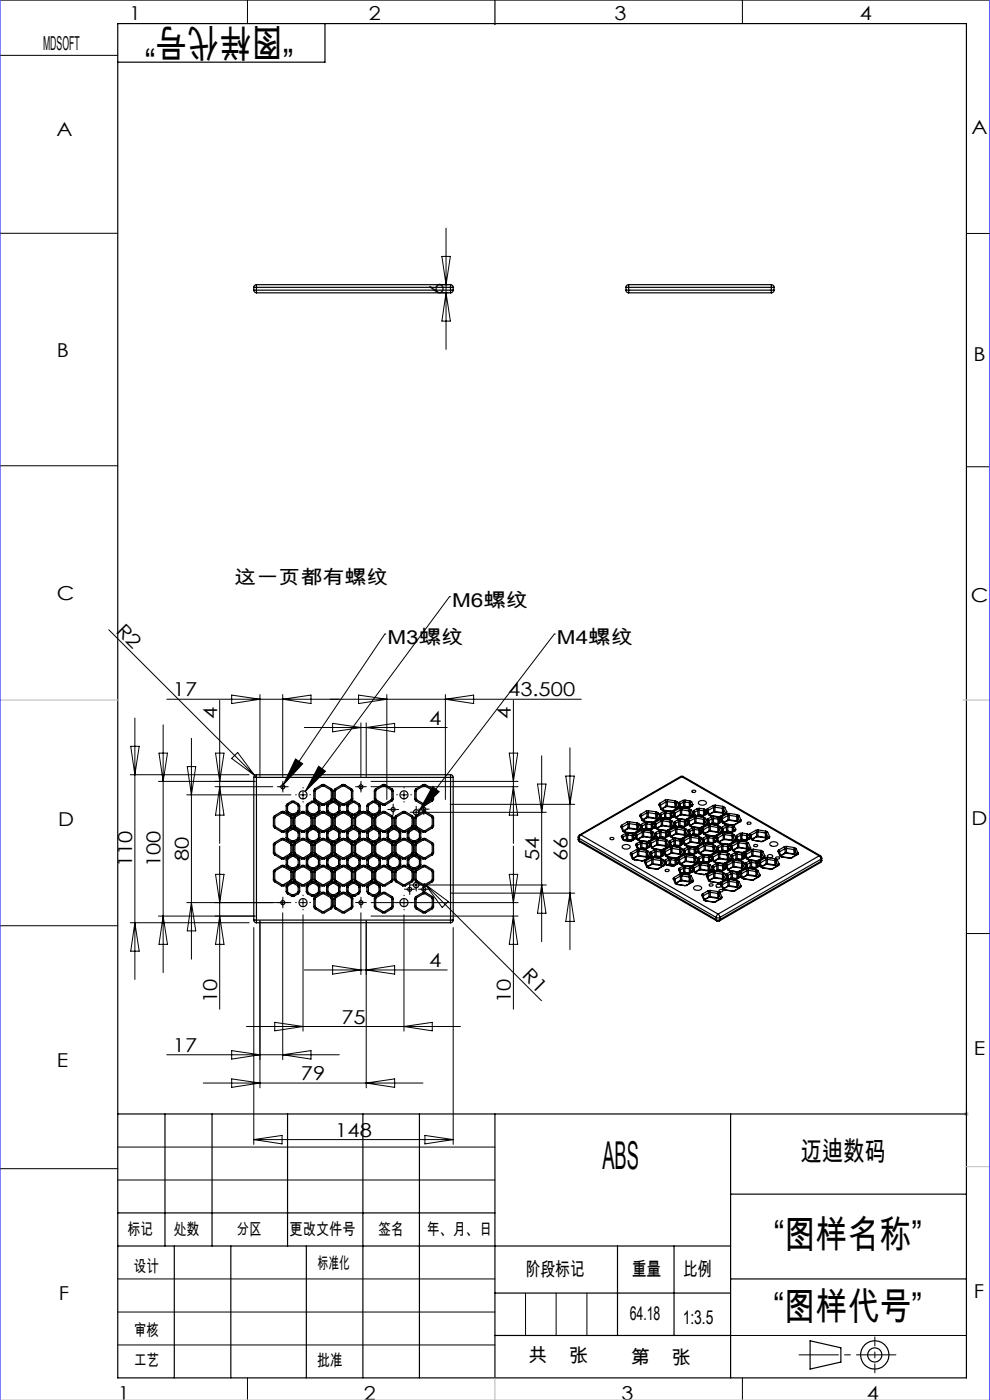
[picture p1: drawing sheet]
<svg xmlns="http://www.w3.org/2000/svg" width="210mm" height="297mm" viewBox="0 0 210 297" stroke-linecap="round" stroke-linejoin="round" font-family="sans-serif">
<defs><g id="words">
<g font-size="8.1">
<text x="62.2" y="6.1" transform="rotate(-180 62.2 6.1)">“图样代号”</text>
<text x="127.8" y="247.9">ABS</text>
<text x="164.2" y="264.7">“图样名称”</text>
<text x="164.1" y="279.9">“图样代号”</text>
</g>
<text font-size="5.8" x="169.9" y="246.3">迈迪数码</text>
<g font-size="4.1">
<text x="27.5" y="4.3">1</text>
<text x="78.3" y="4.3">2</text>
<text x="130.3" y="4.3">3</text>
<text x="182.4" y="4.3">4</text>
<text x="9.1" y="10.5">MDSOFT</text>
<text x="12" y="28.8">A</text>
<text x="206.1" y="28.4">A</text>
<text x="94.1" y="62.5" transform="rotate(-90 94.1 62.5)">6</text>
<text x="12.1" y="75.8">B</text>
<text x="206.5" y="76.5">B</text>
<text x="49.8" y="123.8">这一页都有螺纹</text>
<text x="12" y="127.4">C</text>
<text x="95.9" y="128.7">M6螺纹</text>
<text x="205.9" y="127.7">C</text>
<text x="24.4" y="134.1" transform="rotate(45 24.4 134.1)">R2</text>
<text x="82.2" y="136.7">M3螺纹</text>
<text x="118.1" y="136.7">M4螺纹</text>
<text x="36.7" y="147.8">17</text>
<text x="107.8" y="147.8">43.500</text>
<text x="46.1" y="152.5" transform="rotate(-90 46.1 152.5)">4</text>
<text x="91" y="153.8">4</text>
<text x="108.3" y="152.5" transform="rotate(-90 108.3 152.5)">4</text>
<text x="12.3" y="175.3">D</text>
<text x="206.1" y="175.1">D</text>
<text x="28.1" y="183.9" transform="rotate(-90 28.1 183.9)">110</text>
<text x="34.1" y="183.9" transform="rotate(-90 34.1 183.9)">100</text>
<text x="40.1" y="182.6" transform="rotate(-90 40.1 182.6)">80</text>
<text x="114.3" y="182.6" transform="rotate(-90 114.3 182.6)">54</text>
<text x="120.3" y="182.6" transform="rotate(-90 120.3 182.6)">66</text>
<text x="91" y="205.2">4</text>
<text x="110.5" y="207.1" transform="rotate(45 110.5 207.1)">R1</text>
<text x="46.1" y="212.8" transform="rotate(-90 46.1 212.8)">10</text>
<text x="108.3" y="212.8" transform="rotate(-90 108.3 212.8)">10</text>
<text x="72.4" y="217.2">75</text>
<text x="12" y="226.5">E</text>
<text x="36.7" y="223.2">17</text>
<text x="206.6" y="223.9">E</text>
<text x="63.8" y="229.2">79</text>
<text x="71.1" y="241.2">148</text>
<text x="12.5" y="275.7">F</text>
<text x="111.5" y="270.7">阶段标记</text>
<text x="134" y="270.7">重量</text>
<text x="144.9" y="270.7">比例</text>
<text x="206.6" y="275.3">F</text>
<text x="133.6" y="279.9">64.18</text>
<text x="144.8" y="280.8">1:3.5</text>
<text x="112.1" y="288.9">共</text>
<text x="120.7" y="288.9">张</text>
<text x="133.8" y="289.3">第</text>
<text x="142.5" y="289.3">张</text>
<text x="25.1" y="297">1</text>
<text x="77.2" y="297">2</text>
<text x="131.9" y="297">3</text>
<text x="183.8" y="297">4</text>
</g>
<g font-size="3.5">
<text x="27.1" y="262">标记</text>
<text x="36.9" y="262">处数</text>
<text x="50.2" y="262">分区</text>
<text x="61.4" y="262">更改文件号</text>
<text x="80.3" y="262">签名</text>
<text x="90.5" y="262">年、月、日</text>
<text x="28.4" y="269.8">设计</text>
<text x="67.4" y="269.2">标准化</text>
<text x="28.5" y="283.4">审核</text>
<text x="28.5" y="289.7">工艺</text>
<text x="67.3" y="289.7">批准</text>
</g>
</g></defs>
<g fill="none" stroke="#000" stroke-width=".21">
<path d="M0 0h210M0 11.7h25M52.5 0v5M157.5 0v5M0 49.5h25M93.7 54.4h1.8l-.9 6zM94.6 48.4v25.7M205 49.5h5M93.6 62.1h1.5M93.6 60.4h1.5M94.6 62.1l.9 6h-1.8zM0 98.8h25"/>
<path d="M205 99h5M23.1 133.6l30.9 30.9M81.6 134.5h.1M81.6 134.5l-21.5 32M95.4 126.6h.1M95.4 126.6l-30.7 41.3M117.6 134.5h.1M117.6 134.5l-28.8 37.7M27.7 158.3h1.8l-.9 6.1zM28.6 152.3v55.5M33.7 159.8h1.8l-.9 6zM34.6 153.8v52.5"/>
<path d="M40.6 156.6v46.9M45.7 159.8h1.8l-.9 6zM46.6 148.6v30.3M49.1 147.5l6 .8-6 1zM55.1 147.4v17.4M60 147.4v17.4M60 148.3l6-.8v1.8zM64.6 154.3h30.3M70.6 153.5l6 .8-6 1zM76.1 147.5l6 .8-6 1zM76.6 153.3v11.5M77.7 153.3v11.5"/>
<path d="M77.7 154.3l6-.8v1.8zM82.1 147.4v22.2M94.5 147.4v22.2M94.5 148.3l6-.8v1.8zM108 159.8h1.8l-.9 6zM108.9 148.6v30.3M120.9 158.6v42.9M123.3 148.3h-87.9M27.6 164.4h25.2M33.6 165.8h20.5M39.6 168.6h22.1M39.7 162.6h1.8l-.9 6z"/>
<path d="M45.6 166.9h12.3M46.6 179.5v34.6M46.6 166.9l.9 6h-1.8zM49.1 160.9l1.3-1.3 3.6 4.9zM54 164.5l.4 .4M59.3 166.9h1.4M60 166.2v1.4M62.7 161l1.5 1-4.1 4.5zM63.6 168.6h1.4M64.3 167.9v1.4M67.6 162.6l1.4 1-4.3 4.3zM75.8 166.9h1.5"/>
<path d="M76.6 166.2v1.4M78.7 166.9h31.2M78.7 165.8h31.2M82.7 171.7h1.4M83.4 171v1.5M85 168.6h1.4M85.7 167.9v1.4M87.6 172.3h1.4M88.3 171.6v1.4M89.2 171.7h1.4M89.9 171v1.4M90.6 172.3h25.3"/>
<path d="M91.8 166.9l1.4 1.1-4.4 4.2zM95.5 170.6h26.4M108.9 166.9l.9 6h-1.8zM108.9 179.5v34.6M114 166.3h1.8l-.9 6zM114.9 160.3v39.5M120 164.6h1.8l-.9 6zM0 196.4h25M27.6 195.8h25.2M28.6 195.8l.9 6h-1.8zM33.6 194.3h20.5M34.6 194.3l.9 6h-1.8z"/>
<path d="M39.6 191.5h22.1M40.6 191.5l.9 6h-1.8zM45.7 185.5h1.8l-.9 6zM46.6 194.3l.9 6h-1.8zM53.8 196.8v46M55.1 195.3v35.5M60 190.8v1.4M60 193.6v31.2M63.6 191.5h1.4M64.3 190.8v1.4M64.3 194.1v24.7M75.8 191.5h1.5"/>
<path d="M76.6 190.8v1.4M76.6 193.6v13.2M77.7 195.3v35.5M78.7 191.5h31.2M78.7 194.3h31.2M85.7 190.8v1.4M85.7 194.1v24.7M86.2 188.7h1.4M86.9 187.9v1.5M87.6 187.7h1.4M88.3 187v1.5M89.2 188.7h1.4"/>
<path d="M89.9 187.9v1.5M90 187.4l.2 .2M90.2 187.6l24.7 24.7M90.2 187.6l4.9 3.6-1.3 1.3zM90.6 187.7h25.3M95.5 189.5h26.4M96.1 196.8v46M108 185.5h1.8l-.9 6zM108.9 194.3l.9 6h-1.8zM114.9 187.7l.9 6h-1.8zM120.9 189.5l.9 6h-1.8zM205 198h5"/>
<path d="M52.3 217.8h45.4M58.3 216.9l6 .9-6 .9zM64.6 205.8h30.3M70.6 204.9l6 .9-6 .9zM77.7 205.8l6-.9v1.8zM85.7 217.8l6-.9v1.8zM35.4 223.8h36.6M43.1 229.8h46.6M49.1 228.9l6 .9-6 .9zM49.1 222.9l6 .9-6 .9zM60 223.8l6-.9v1.8zM77.7 229.8l6-.9v1.8z"/>
<path d="M0 247.9h25M25 243.3h80M25 250.3h80M53.8 241.8h42.3M53.8 241.8l6-.9v1.8zM90.1 240.9l6 .9-6 .9zM25 278.3h80M25 271.3h80M111.5 274.3v9M118 274.3v9M124.5 274.3v9M25 285.3h80"/>
<path d="M52.5 292.3v4.7M155 283.3h50M157.5 292.3v4.7"/>
</g>
<g fill="none" stroke="#000" stroke-width=".25">
<path d="M25 5h180v287.3h-180zM68.9 5v8.2h-43.9M105 0v5.2M53.8 61h.6M53.8 61.6h.6M53.8 61.6l.3 .4 .3 .1M53.8 61v.6M54.4 60.4l-.4 .2-.2 .4M54.4 60.4v.6M54.4 61.6v.5M54.4 60.4h41.2M54.4 61h41.2"/>
<path d="M54.4 61v.6M54.4 61.6h41.2M54.4 62.1h41.2M95.6 61h.5M95.6 61.6h.5M95.6 60.4v.6M95.6 61.6v.5M95.6 60.4l.4 .2 .1 .4M95.6 61v.6M96.1 61.6l-.1 .3-.4 .2M96.1 61v.6M132.8 61.6h.5"/>
<path d="M132.8 61.6a.54 .54 0 0 0 .5 .5M132.8 61h.5M132.8 61v.6M133.3 61.6v.5M133.3 60.4a.54 .54 0 0 0-.5 .6M133.3 60.4v.6M133.3 60.4h30.3M133.3 61h30.3M133.3 61.6h30.3M133.3 62.1h30.3M133.3 61v.6M163.6 60.4v.6"/>
<path d="M163.6 61.6v.5M163.6 60.4a.54 .54 0 0 1 .6 .6M163.6 61h.6M163.6 61.6h.6M163.6 61v.6M164.2 61.6a.54 .54 0 0 1-.6 .5M164.2 61v.6M53.8 164.9h.6M53.8 164.9v30.3M54.4 164.4v.5M54.4 164.4a.54 .54 0 0 0-.6 .5M54.4 164.9v30.3"/>
<path d="M54.4 164.9h41.2M54.4 164.4h41.2M58 175.2l.3 .4M58 173.5h.3M58 175.2h.3M58 179.2h.3M58 173.5v1.7M58 179.2v1.7M58.3 178.7l-.3 .5M58.3 173l-.3 .5M58.3 173l.1 .3M58.3 175.2l.1 .2"/>
<path d="M58.3 178.7l.1 .3M58.3 175.6l1.4 .9M58.3 173.5v1.7M58.3 179.2v1.7M58.4 173.3l-.1 .2M58.4 175.4l-.1 .2M58.4 179l-.1 .2M58.4 175.4l1.4 .8M59.7 177.9h.6M59.7 172.2h.6M59.7 176.5h.6M59.7 172.2l.1 .2"/>
<path d="M59.7 177.9l.1 .2M59.7 177.9l-1.4 .8M59.7 172.2l-1.4 .8M59.8 172.4h.3M59.8 176.2l-.1 .3M59.8 176.2h.3M59.8 178.1h.3M59.8 172.4l-1.4 .9M59.8 178.1l-1.4 .9M60.1 176.2l.2 .3M60.1 172.4l1.5 .9M60.1 178.1l1.5 .9"/>
<path d="M60.3 172.2l-.2 .2M60.3 177.9l-.2 .2M60.3 177.9l1.4 .8M60.3 172.2l1.4 .8M60.7 172l.3 .5M60.7 177.7l.3 .5M60.7 171h.3M60.7 172h.3M60.7 176.7h.3M60.7 177.7h.3M60.7 171v1M60.7 176.7v1"/>
<path d="M61 170.5l-.3 .5M61 176.2l-.3 .5M61 170.5l.1 .2M61 172l.1 .2M61 176.2l.1 .3M61 177.7l.1 .2M61 171v1M61 176.7v1M61 172.5l.8 .5M61 178.2l.8 .5M61.1 170.7l-.1 .3M61.1 172.2l-.1 .3"/>
<path d="M61.1 176.5l-.1 .2M61.1 177.9l-.1 .3M61.1 172.2l.9 .5M61.1 177.9l.9 .5M61.6 173.3l.1 .2M61.6 175.4l.1 .2M61.6 179l.1 .2M61.6 175.4l-1.5 .8M61.7 178.7l.3 .5M61.7 173l.3 .5M61.7 173l-.1 .3M61.7 173.5h.3"/>
<path d="M61.7 175.2h.3M61.7 175.2l-.1 .2M61.7 178.7l-.1 .3M61.7 179.2h.3M61.7 175.6l-1.4 .9M61.7 173.5v1.7M61.7 179.2v1.7M61.8 170h.6M61.8 173h.6M61.8 175.7h.6M61.8 178.7h.6M61.8 170l.2 .2"/>
<path d="M61.8 175.7l.2 .3M61.8 170l-.8 .5M61.8 175.7l-.8 .5M62 175.2l-.3 .4M62 170.2h.3M62 172.7l-.2 .3M62 172.7h.3M62 176h.3M62 178.4l-.2 .3M62 178.4h.3M62 173.5v1.7M62 179.2v1.7"/>
<path d="M62 170.2l-.9 .5M62 176l-.9 .5M62.3 175.2l.2 .4M62.3 172.7l.1 .3M62.3 173.5h.2M62.3 175.2h.2M62.3 178.4l.1 .3M62.3 179.2h.2M62.3 173.5v1.7M62.3 179.2v1.7M62.3 170.2l.8 .5M62.3 176l.8 .5"/>
<path d="M62.4 170l-.1 .2M62.4 175.7l-.1 .3M62.4 170l.9 .5M62.4 175.7l.9 .5M62.5 173l-.2 .5M62.5 178.7l-.2 .5M62.5 173l.2 .3M62.5 175.2l.2 .2M62.5 178.7l.2 .3M62.5 175.6l1.5 .9M62.5 173.5v1.7M62.5 179.2v1.7"/>
<path d="M62.7 173.3l-.2 .2M62.7 175.4l-.2 .2M62.7 179l-.2 .2M62.7 175.4l1.4 .8M63.1 170.7l.2 .3M63.1 172.2l.2 .3M63.1 176.5l.2 .2M63.1 177.9l.2 .3M63.1 172.2l-.8 .5M63.1 177.9l-.8 .5M63.3 170.5l.3 .5M63.3 176.2l.3 .5"/>
<path d="M63.3 170.5l-.2 .2M63.3 171h.3M63.3 172h.3M63.3 172l-.2 .2M63.3 176.2l-.2 .3M63.3 176.7h.3M63.3 177.7h.3M63.3 177.7l-.2 .2M63.3 172.5l-.9 .5M63.3 178.2l-.9 .5M63.3 171v1M63.3 176.7v1"/>
<path d="M63.6 172l-.3 .5M63.6 177.7l-.3 .5M63.6 171v1M63.6 176.7v1M64 172.2h.6M64 176.5h.6M64 177.9h.6M64 172.2l.1 .2M64 177.9l.1 .2M64 172.2l-1.5 .8M64 177.9l-1.5 .8M64.1 172.4h.3"/>
<path d="M64.1 176.2l-.1 .3M64.1 176.2h.3M64.1 178.1h.3M64.1 172.4l-1.4 .9M64.1 178.1l-1.4 .9M64.4 176.2l.2 .3M64.4 172.4l1.4 .9M64.4 178.1l1.4 .9M64.6 172.2l-.2 .2M64.6 177.9l-.2 .2M64.6 172.2l1.4 .8M64.6 177.9l1.4 .8"/>
<path d="M65 172l.3 .5M65 177.7l.3 .5M65 171h.3M65 172h.3M65 176.7h.3M65 177.7h.3M65 171v1M65 176.7v1M65.3 170.5l-.3 .5M65.3 176.2l-.3 .5M65.3 170.5l.1 .2M65.3 172l.1 .2"/>
<path d="M65.3 176.2l.1 .3M65.3 177.7l.1 .2M65.3 172.5l.8 .5M65.3 178.2l.8 .5M65.3 171v1M65.3 176.7v1M65.4 170.7l-.1 .3M65.4 172.2l-.1 .3M65.4 176.5l-.1 .2M65.4 177.9l-.1 .3M65.4 172.2l.9 .5M65.4 177.9l.9 .5"/>
<path d="M65.8 173.3l.2 .2M65.8 175.4l.2 .2M65.8 179l.2 .2M65.8 175.4l-1.4 .8M66 173l.3 .5M66 178.7l.3 .5M66 173l-.2 .3M66 173.5h.3M66 175.2h.3M66 175.2l-.2 .2M66 178.7l-.2 .3M66 179.2h.3"/>
<path d="M66 175.6l-1.4 .9M66 173.5v1.7M66 179.2v1.7M66.1 170h.6M66.1 173h.6M66.1 175.7h.6M66.1 178.7h.6M66.1 170l.2 .2M66.1 175.7l.2 .3M66.1 170l-.8 .5M66.1 175.7l-.8 .5M66.3 175.2l-.3 .4"/>
<path d="M66.3 170.2h.3M66.3 172.7l-.2 .3M66.3 172.7h.3M66.3 176h.3M66.3 178.4l-.2 .3M66.3 178.4h.3M66.3 173.5v1.7M66.3 179.2v1.7M66.3 170.2l-.9 .5M66.3 176l-.9 .5M66.6 175.2l.3 .4M66.6 169.4l.3 .5"/>
<path d="M66.6 167.8h.3M66.6 169.4h.3M66.6 172.7l.1 .3M66.6 173.5h.3M66.6 175.2h.3M66.6 178.4l.1 .3M66.6 179.2h.3M66.6 167.8v1.6M66.6 173.5v1.7M66.6 179.2v1.7M66.6 170.2l.8 .5M66.6 176l.8 .5"/>
<path d="M66.7 170l-.1 .2M66.7 175.7l-.1 .3M66.7 170l.9 .5M66.7 175.7l.9 .5M66.9 173l-.3 .5M66.9 178.7l-.3 .5M66.9 167.3l-.3 .5M66.9 167.3l.1 .3M66.9 169.4l.1 .3M66.9 173l.1 .3M66.9 175.2l.1 .2M66.9 178.7l.1 .3"/>
<path d="M66.9 175.6l1.4 .9M66.9 169.9l1.4 .9M66.9 167.8v1.6M66.9 173.5v1.7M66.9 179.2v1.7M67 167.6l-.1 .2M67 169.7l-.1 .2M67 173.3l-.1 .2M67 175.4l-.1 .2M67 179l-.1 .2M67 169.7l1.4 .8M67 175.4l1.4 .8"/>
<path d="M67.4 170.7l.2 .3M67.4 172.2l.2 .3M67.4 176.5l.2 .2M67.4 177.9l.2 .3M67.4 172.2l-.8 .5M67.4 177.9l-.8 .5M67.6 170.5l.2 .5M67.6 176.2l.2 .5M67.6 170.5l-.2 .2M67.6 171h.2M67.6 172h.2M67.6 172l-.2 .2"/>
<path d="M67.6 176.2l-.2 .3M67.6 176.7h.2M67.6 177.7h.2M67.6 177.7l-.2 .2M67.6 172.5l-.9 .5M67.6 178.2l-.9 .5M67.6 171v1M67.6 176.7v1M67.8 172l-.2 .5M67.8 177.7l-.2 .5M67.8 171v1M67.8 176.7v1"/>
<path d="M68.3 172.2h.5M68.3 176.5h.5M68.3 177.9h.5M68.3 166.5h.5M68.3 170.8h.5M68.3 166.5l.1 .2M68.3 172.2l.1 .2M68.3 177.9l.1 .2M68.3 172.2l-1.4 .8M68.3 177.9l-1.4 .8M68.3 166.5l-1.4 .8M68.4 166.7h.3"/>
<path d="M68.4 170.5l-.1 .3M68.4 170.5h.3M68.4 172.4h.3M68.4 176.2l-.1 .3M68.4 176.2h.3M68.4 178.1h.3M68.4 166.7l-1.4 .9M68.4 172.4l-1.4 .9M68.4 178.1l-1.4 .9M68.7 170.5l.1 .3M68.7 176.2l.1 .3M68.7 166.7l1.4 .9"/>
<path d="M68.7 172.4l1.4 .9M68.7 178.1l1.4 .9M68.8 166.5l-.1 .2M68.8 172.2l-.1 .2M68.8 177.9l-.1 .2M68.8 172.2l1.5 .8M68.8 177.9l1.5 .8M68.8 166.5l1.5 .8M69.3 172l.3 .5M69.3 177.7l.3 .5M69.3 171h.3M69.3 172h.3"/>
<path d="M69.3 176.7h.3M69.3 177.7h.3M69.3 171v1M69.3 176.7v1M69.6 170.5l-.3 .5M69.6 176.2l-.3 .5M69.6 170.5l.1 .2M69.6 172l.1 .2M69.6 176.2l.1 .3M69.6 177.7l.1 .2M69.6 172.5l.8 .5M69.6 178.2l.8 .5"/>
<path d="M69.6 171v1M69.6 176.7v1M69.7 170.7l-.1 .3M69.7 172.2l-.1 .3M69.7 176.5l-.1 .2M69.7 177.9l-.1 .3M69.7 172.2l.9 .5M69.7 177.9l.9 .5M70.1 167.6l.2 .2M70.1 169.7l.2 .2M70.1 173.3l.2 .2M70.1 175.4l.2 .2"/>
<path d="M70.1 179l.2 .2M70.1 169.7l-1.4 .8M70.1 175.4l-1.4 .8M70.3 173l.3 .5M70.3 178.7l.3 .5M70.3 167.3l.3 .5M70.3 167.3l-.2 .3M70.3 167.8h.3M70.3 169.4h.3M70.3 169.4l-.2 .3M70.3 173l-.2 .3M70.3 173.5h.3"/>
<path d="M70.3 175.2h.3M70.3 175.2l-.2 .2M70.3 178.7l-.2 .3M70.3 179.2h.3M70.3 175.6l-1.5 .9M70.3 169.9l-1.5 .9M70.3 167.8v1.6M70.3 173.5v1.7M70.3 179.2v1.7M70.4 170h.6M70.4 173h.6M70.4 175.7h.6"/>
<path d="M70.4 178.7h.6M70.4 170l.2 .2M70.4 175.7l.2 .3M70.4 170l-.8 .5M70.4 175.7l-.8 .5M70.6 175.2l-.3 .4M70.6 169.4l-.3 .5M70.6 170.2h.2M70.6 172.7l-.2 .3M70.6 172.7h.2M70.6 176h.2M70.6 178.4l-.2 .3"/>
<path d="M70.6 178.4h.2M70.6 167.8v1.6M70.6 173.5v1.7M70.6 179.2v1.7M70.6 170.2l-.9 .5M70.6 176l-.9 .5M70.8 175.2l.3 .4M70.8 169.4l.3 .5M70.8 167.8h.3M70.8 169.4h.3M70.8 172.7l.2 .3M70.8 173.5h.3"/>
<path d="M70.8 175.2h.3M70.8 178.4l.2 .3M70.8 179.2h.3M70.8 167.8v1.6M70.8 173.5v1.7M70.8 179.2v1.7M70.8 170.2l.9 .5M70.8 176l.9 .5M71 170l-.2 .2M71 175.7l-.2 .3M71 170l.8 .5M71 175.7l.8 .5"/>
<path d="M71.1 173l-.3 .5M71.1 167.3l-.3 .5M71.1 178.7l-.3 .5M71.1 167.3l.2 .3M71.1 169.4l.2 .3M71.1 173l.2 .3M71.1 175.2l.2 .2M71.1 178.7l.2 .3M71.1 175.6l1.5 .9M71.1 169.9l1.5 .9M71.1 167.8v1.6M71.1 173.5v1.7"/>
<path d="M71.1 179.2v1.7M71.3 167.6l-.2 .2M71.3 169.7l-.2 .2M71.3 173.3l-.2 .2M71.3 175.4l-.2 .2M71.3 179l-.2 .2M71.3 169.7l1.4 .8M71.3 175.4l1.4 .8M71.7 170.7l.1 .3M71.7 172.2l.1 .3M71.7 176.5l.1 .2M71.7 177.9l.1 .3"/>
<path d="M71.7 172.2l-.9 .5M71.7 177.9l-.9 .5M71.8 170.5l.3 .5M71.8 176.2l.3 .5M71.8 170.5l-.1 .2M71.8 171h.3M71.8 172h.3M71.8 172l-.1 .2M71.8 176.2l-.1 .3M71.8 176.7h.3M71.8 177.7h.3M71.8 177.7l-.1 .2"/>
<path d="M71.8 172.5l-.8 .5M71.8 178.2l-.8 .5M71.8 171v1M71.8 176.7v1M72.1 172l-.3 .5M72.1 177.7l-.3 .5M72.1 171v1M72.1 176.7v1M72.6 172.2h.5M72.6 176.5h.5M72.6 166.5h.5M72.6 170.8h.5"/>
<path d="M72.6 177.9h.5M72.6 166.5l.1 .2M72.6 172.2l.1 .2M72.6 177.9l.1 .2M72.6 172.2l-1.5 .8M72.6 166.5l-1.5 .8M72.6 177.9l-1.5 .8M72.7 166.7h.3M72.7 170.5l-.1 .3M72.7 170.5h.3M72.7 172.4h.3M72.7 176.2l-.1 .3"/>
<path d="M72.7 176.2h.3M72.7 178.1h.3M72.7 166.7l-1.4 .9M72.7 172.4l-1.4 .9M72.7 178.1l-1.4 .9M73 170.5l.1 .3M73 176.2l.1 .3M73 166.7l1.4 .9M73 172.4l1.4 .9M73 178.1l1.4 .9M73.1 166.5l-.1 .2M73.1 172.2l-.1 .2"/>
<path d="M73.1 177.9l-.1 .2M73.1 172.2l1.4 .8M73.1 166.5l1.4 .8M73.1 177.9l1.4 .8M73.6 172l.2 .5M73.6 177.7l.2 .5M73.6 171h.2M73.6 172h.2M73.6 176.7h.2M73.6 177.7h.2M73.6 171v1M73.6 176.7v1"/>
<path d="M73.8 170.5l-.2 .5M73.8 176.2l-.2 .5M73.8 170.5l.2 .2M73.8 172l.2 .2M73.8 176.2l.2 .3M73.8 177.7l.2 .2M73.8 172.5l.9 .5M73.8 178.2l.9 .5M73.8 171v1M73.8 176.7v1M74 170.7l-.2 .3M74 172.2l-.2 .3"/>
<path d="M74 176.5l-.2 .2M74 177.9l-.2 .3M74 172.2l.8 .5M74 177.9l.8 .5M74.4 167.6l.1 .2M74.4 169.7l.1 .2M74.4 173.3l.1 .2M74.4 175.4l.1 .2M74.4 179l.1 .2M74.4 169.7l-1.4 .8M74.4 175.4l-1.4 .8M74.5 173l.3 .5"/>
<path d="M74.5 167.3l.3 .5M74.5 178.7l.3 .5M74.5 167.3l-.1 .3M74.5 167.8h.3M74.5 169.4h.3M74.5 169.4l-.1 .3M74.5 173l-.1 .3M74.5 173.5h.3M74.5 175.2h.3M74.5 175.2l-.1 .2M74.5 178.7l-.1 .3M74.5 179.2h.3"/>
<path d="M74.5 175.6l-1.4 .9M74.5 169.9l-1.4 .9M74.5 167.8v1.6M74.5 173.5v1.7M74.5 179.2v1.7M74.7 170h.6M74.7 173h.6M74.7 175.7h.6M74.7 178.7h.6M74.7 170l.1 .2M74.7 175.7l.1 .3M74.7 170l-.9 .5"/>
<path d="M74.7 175.7l-.9 .5M74.8 175.2l-.3 .4M74.8 169.4l-.3 .5M74.8 170.2h.3M74.8 172.7l-.1 .3M74.8 172.7h.3M74.8 176h.3M74.8 178.4l-.1 .3M74.8 178.4h.3M74.8 167.8v1.6M74.8 173.5v1.7M74.8 179.2v1.7"/>
<path d="M74.8 170.2l-.8 .5M74.8 176l-.8 .5M75.1 175.2l.3 .4M75.1 172.7l.2 .3M75.1 173.5h.3M75.1 175.2h.3M75.1 178.4l.2 .3M75.1 179.2h.3M75.1 173.5v1.7M75.1 179.2v1.7M75.1 170.2l.9 .5M75.1 176l.9 .5"/>
<path d="M75.3 170l-.2 .2M75.3 175.7l-.2 .3M75.3 170l.8 .5M75.3 175.7l.8 .5M75.4 173l-.3 .5M75.4 178.7l-.3 .5M75.4 173l.2 .3M75.4 175.2l.2 .2M75.4 178.7l.2 .3M75.4 175.6l1.4 .9M75.4 173.5v1.7M75.4 179.2v1.7"/>
<path d="M75.6 173.3l-.2 .2M75.6 175.4l-.2 .2M75.6 179l-.2 .2M75.6 175.4l1.4 .8M76 170.7l.1 .3M76 172.2l.1 .3M76 176.5l.1 .2M76 177.9l.1 .3M76 172.2l-.9 .5M76 177.9l-.9 .5M76.1 170.5l.3 .5M76.1 176.2l.3 .5"/>
<path d="M76.1 170.5l-.1 .2M76.1 171h.3M76.1 172h.3M76.1 172l-.1 .2M76.1 176.2l-.1 .3M76.1 176.7h.3M76.1 177.7h.3M76.1 177.7l-.1 .2M76.1 172.5l-.8 .5M76.1 178.2l-.8 .5M76.1 171v1M76.1 176.7v1"/>
<path d="M76.4 172l-.3 .5M76.4 177.7l-.3 .5M76.4 171v1M76.4 176.7v1M76.8 172.2h.6M76.8 176.5h.6M76.8 177.9h.6M76.8 172.2l.2 .2M76.8 177.9l.2 .2M76.8 172.2l-1.4 .8M76.8 177.9l-1.4 .8M77 172.4h.3"/>
<path d="M77 176.2l-.2 .3M77 176.2h.3M77 178.1h.3M77 172.4l-1.4 .9M77 178.1l-1.4 .9M77.3 176.2l.1 .3M77.3 172.4l1.4 .9M77.3 178.1l1.4 .9M77.4 172.2l-.1 .2M77.4 177.9l-.1 .2M77.4 172.2l1.4 .8M77.4 177.9l1.4 .8"/>
<path d="M77.8 172l.3 .5M77.8 177.7l.3 .5M77.8 171h.3M77.8 172h.3M77.8 176.7h.3M77.8 177.7h.3M77.8 171v1M77.8 176.7v1M78.1 170.5l-.3 .5M78.1 176.2l-.3 .5M78.1 170.5l.2 .2M78.1 172l.2 .2"/>
<path d="M78.1 176.2l.2 .3M78.1 177.7l.2 .2M78.1 172.5l.9 .5M78.1 178.2l.9 .5M78.1 171v1M78.1 176.7v1M78.3 170.7l-.2 .3M78.3 172.2l-.2 .3M78.3 176.5l-.2 .2M78.3 177.9l-.2 .3M78.3 172.2l.8 .5M78.3 177.9l.8 .5"/>
<path d="M78.7 173.3l.1 .2M78.7 175.4l.1 .2M78.7 179l.1 .2M78.7 175.4l-1.4 .8M78.8 173l.3 .5M78.8 178.7l.3 .5M78.8 173l-.1 .3M78.8 173.5h.3M78.8 175.2h.3M78.8 175.2l-.1 .2M78.8 178.7l-.1 .3M78.8 179.2h.3"/>
<path d="M78.8 175.6l-1.4 .9M78.8 173.5v1.7M78.8 179.2v1.7M79 170h.6M79 173h.6M79 175.7h.6M79 178.7h.6M79 170l.1 .2M79 175.7l.1 .3M79 170l-.9 .5M79 175.7l-.9 .5M79.1 175.2l-.3 .4"/>
<path d="M79.1 170.2h.3M79.1 172.7l-.1 .3M79.1 172.7h.3M79.1 176h.3M79.1 178.4l-.1 .3M79.1 178.4h.3M79.1 173.5v1.7M79.1 179.2v1.7M79.1 170.2l-.8 .5M79.1 176l-.8 .5M79.4 175.2l.3 .4M79.4 169.4l.3 .5"/>
<path d="M79.4 167.8h.3M79.4 169.4h.3M79.4 172.7l.2 .3M79.4 173.5h.3M79.4 175.2h.3M79.4 178.4l.2 .3M79.4 179.2h.3M79.4 167.8v1.6M79.4 173.5v1.7M79.4 179.2v1.7M79.4 170.2l.9 .5M79.4 176l.9 .5"/>
<path d="M79.6 170l-.2 .2M79.6 175.7l-.2 .3M79.6 170l.8 .5M79.6 175.7l.8 .5M79.7 173l-.3 .5M79.7 167.3l-.3 .5M79.7 178.7l-.3 .5M79.7 167.3l.1 .3M79.7 169.4l.1 .3M79.7 173l.1 .3M79.7 175.2l.1 .2M79.7 178.7l.1 .3"/>
<path d="M79.7 175.6l1.4 .9M79.7 169.9l1.4 .9M79.7 167.8v1.6M79.7 173.5v1.7M79.7 179.2v1.7M79.8 167.6l-.1 .2M79.8 169.7l-.1 .2M79.8 173.3l-.1 .2M79.8 175.4l-.1 .2M79.8 179l-.1 .2M79.8 169.7l1.5 .8M79.8 175.4l1.5 .8"/>
<path d="M80.3 170.7l.1 .3M80.3 172.2l.1 .3M80.3 176.5l.1 .2M80.3 177.9l.1 .3M80.3 172.2l-.9 .5M80.3 177.9l-.9 .5M80.4 170.5l.3 .5M80.4 176.2l.3 .5M80.4 170.5l-.1 .2M80.4 171h.3M80.4 172h.3M80.4 172l-.1 .2"/>
<path d="M80.4 176.2l-.1 .3M80.4 176.7h.3M80.4 177.7h.3M80.4 177.7l-.1 .2M80.4 172.5l-.8 .5M80.4 178.2l-.8 .5M80.4 171v1M80.4 176.7v1M80.7 172l-.3 .5M80.7 177.7l-.3 .5M80.7 171v1M80.7 176.7v1"/>
<path d="M81.1 172.2h.6M81.1 176.5h.6M81.1 166.5h.6M81.1 170.8h.6M81.1 177.9h.6M81.1 166.5l.2 .2M81.1 172.2l.2 .2M81.1 177.9l.2 .2M81.1 172.2l-1.4 .8M81.1 166.5l-1.4 .8M81.1 177.9l-1.4 .8M81.3 166.7h.3"/>
<path d="M81.3 170.5l-.2 .3M81.3 170.5h.3M81.3 172.4h.3M81.3 176.2l-.2 .3M81.3 176.2h.3M81.3 178.1h.3M81.3 166.7l-1.5 .9M81.3 172.4l-1.5 .9M81.3 178.1l-1.5 .9M81.6 170.5l.1 .3M81.6 176.2l.1 .3M81.6 166.7l1.4 .9"/>
<path d="M81.6 172.4l1.4 .9M81.6 178.1l1.4 .9M81.7 166.5l-.1 .2M81.7 172.2l-.1 .2M81.7 177.9l-.1 .2M81.7 172.2l1.4 .8M81.7 166.5l1.4 .8M81.7 177.9l1.4 .8M82.1 177.7l.3 .5M82.1 176.7h.3M82.1 177.7h.3M82.1 176.7v1"/>
<path d="M82.4 176.2l-.3 .5M82.4 176.2l.1 .3M82.4 177.7l.1 .2M82.4 178.2l.9 .5M82.4 176.7v1M82.5 176.5l-.1 .2M82.5 177.9l-.1 .3M82.5 177.9l.9 .5M83 167.6l.1 .2M83 169.7l.1 .2M83 173.3l.1 .2M83 175.4l.1 .2"/>
<path d="M83 179l.1 .2M83 169.7l-1.4 .8M83 175.4l-1.4 .8M83.1 173l.3 .5M83.1 167.3l.3 .5M83.1 178.7l.3 .5M83.1 167.3l-.1 .3M83.1 167.8h.3M83.1 169.4h.3M83.1 169.4l-.1 .3M83.1 173l-.1 .3M83.1 173.5h.3"/>
<path d="M83.1 175.2h.3M83.1 175.2l-.1 .2M83.1 178.7l-.1 .3M83.1 179.2h.3M83.1 175.6l-1.4 .9M83.1 169.9l-1.4 .9M83.1 167.8v1.6M83.1 173.5v1.7M83.1 179.2v1.7M83.3 175.7h.6M83.3 178.7h.6M83.3 175.7l.1 .3"/>
<path d="M83.3 175.7l-.9 .5M83.4 175.2l-.3 .4M83.4 169.4l-.3 .5M83.4 176h.3M83.4 178.4l-.1 .3M83.4 178.4h.3M83.4 167.8v1.6M83.4 173.5v1.7M83.4 179.2v1.7M83.4 176l-.9 .5M83.7 175.2l.3 .4M83.7 173.5h.3"/>
<path d="M83.7 175.2h.3M83.7 178.4l.2 .3M83.7 179.2h.3M83.7 173.5v1.7M83.7 179.2v1.7M83.7 176l.9 .5M83.9 175.7l-.2 .3M83.9 175.7l.8 .5M84 178.7l-.3 .5M84 173l-.3 .5M84 173l.1 .3M84 175.2l.1 .2"/>
<path d="M84 178.7l.1 .3M84 175.6l1.4 .9M84 173.5v1.7M84 179.2v1.7M84.1 173.3l-.1 .2M84.1 175.4l-.1 .2M84.1 179l-.1 .2M84.1 175.4l1.4 .8M84.6 176.5l.1 .2M84.6 177.9l.1 .3M84.6 177.9l-.9 .5M84.7 176.2l.3 .5"/>
<path d="M84.7 176.2l-.1 .3M84.7 176.7h.3M84.7 177.7h.3M84.7 177.7l-.1 .2M84.7 178.2l-.8 .5M84.7 176.7v1M85 177.7l-.3 .5M85 176.7v1M85.4 177.9h.6M85.4 172.2h.6M85.4 176.5h.6M85.4 172.2l.1 .2"/>
<path d="M85.4 177.9l.1 .2M85.4 177.9l-1.4 .8M85.4 172.2l-1.4 .8M85.5 172.4h.3M85.5 176.2l-.1 .3M85.5 176.2h.3M85.5 178.1h.3M85.5 172.4l-1.4 .9M85.5 178.1l-1.4 .9M85.8 176.2l.2 .3M85.8 172.4l1.5 .9M85.8 178.1l1.5 .9"/>
<path d="M86 172.2l-.2 .2M86 177.9l-.2 .2M86 177.9l1.4 .8M86 172.2l1.4 .8M86.4 177.7l.3 .5M86.4 176.7h.3M86.4 177.7h.3M86.4 176.7v1M86.7 176.2l-.3 .5M86.7 176.2l.2 .3M86.7 177.7l.2 .2M86.7 178.2l.9 .5"/>
<path d="M86.7 176.7v1M86.9 176.5l-.2 .2M86.9 177.9l-.2 .3M86.9 177.9l.8 .5M87.3 173.3l.1 .2M87.3 175.4l.1 .2M87.3 179l.1 .2M87.3 175.4l-1.5 .8M87.4 178.7l.3 .5M87.4 173l.3 .5M87.4 173l-.1 .3M87.4 173.5h.3"/>
<path d="M87.4 175.2h.3M87.4 175.2l-.1 .2M87.4 178.7l-.1 .3M87.4 179.2h.3M87.4 175.6l-1.4 .9M87.4 173.5v1.7M87.4 179.2v1.7M87.6 175.7h.5M87.6 178.7h.5M87.6 175.7l.1 .3M87.6 175.7l-.9 .5M87.7 175.2l-.3 .4"/>
<path d="M87.7 176h.3M87.7 178.4l-.1 .3M87.7 178.4h.3M87.7 173.5v1.7M87.7 179.2v1.7M87.7 176l-.8 .5M88 169.4l.3 .5M88 175.2l.3 .4M88 167.8h.3M88 169.4h.3M88 173.5h.3M88 175.2h.3"/>
<path d="M88 178.4l.1 .3M88 179.2h.3M88 167.8v1.6M88 173.5v1.7M88 179.2v1.7M88 176l.8 .5M88.1 175.7l-.1 .3M88.1 175.7l.9 .5M88.3 178.7l-.3 .5M88.3 167.3l-.3 .5M88.3 173l-.3 .5M88.3 167.3l.1 .3"/>
<path d="M88.3 169.4l.1 .3M88.3 173l.1 .3M88.3 175.2l.1 .2M88.3 178.7l.1 .3M88.3 169.9l1.4 .9M88.3 175.6l1.4 .9M88.3 167.8v1.6M88.3 173.5v1.7M88.3 179.2v1.7M88.4 167.6l-.1 .2M88.4 169.7l-.1 .2M88.4 173.3l-.1 .2"/>
<path d="M88.4 175.4l-.1 .2M88.4 179l-.1 .2M88.4 169.7l1.5 .8M88.4 175.4l1.5 .8M88.8 176.5l.2 .2M88.8 177.9l.2 .3M88.8 177.9l-.8 .5M89 176.2l.3 .5M89 176.2l-.2 .3M89 176.7h.3M89 177.7h.3M89 177.7l-.2 .2"/>
<path d="M89 176.7v1M89 178.2l-.9 .5M89.3 177.7l-.3 .5M89.3 176.7v1M89.7 177.9h.6M89.7 166.5h.6M89.7 170.8h.6M89.7 172.2h.6M89.7 176.5h.6M89.7 166.5l.2 .2M89.7 172.2l.2 .2M89.7 177.9l.2 .2"/>
<path d="M89.7 177.9l-1.4 .8M89.7 166.5l-1.4 .8M89.7 172.2l-1.4 .8M89.9 166.7h.2M89.9 170.5l-.2 .3M89.9 170.5h.2M89.9 172.4h.2M89.9 176.2l-.2 .3M89.9 176.2h.2M89.9 178.1h.2M89.9 166.7l-1.5 .9M89.9 172.4l-1.5 .9"/>
<path d="M89.9 178.1l-1.5 .9M90.1 170.5l.2 .3M90.1 176.2l.2 .3M90.1 166.7l1.4 .9M90.1 172.4l1.4 .9M90.1 178.1l1.4 .9M90.3 166.5l-.2 .2M90.3 172.2l-.2 .2M90.3 177.9l-.2 .2M90.3 177.9l1.4 .8M90.3 166.5l1.4 .8M90.3 172.2l1.4 .8"/>
<path d="M91.5 167.6l.2 .2M91.5 169.7l.2 .2M91.5 173.3l.2 .2M91.5 175.4l.2 .2M91.5 179l.2 .2M91.5 169.7l-1.4 .8M91.5 175.4l-1.4 .8M91.7 178.7l.3 .5M91.7 167.3l.3 .5M91.7 173l.3 .5M91.7 167.3l-.2 .3M91.7 167.8h.3"/>
<path d="M91.7 169.4h.3M91.7 169.4l-.2 .3M91.7 173l-.2 .3M91.7 173.5h.3M91.7 175.2h.3M91.7 175.2l-.2 .2M91.7 178.7l-.2 .3M91.7 179.2h.3M91.7 169.9l-1.4 .9M91.7 175.6l-1.4 .9M91.7 167.8v1.6M91.7 173.5v1.7"/>
<path d="M91.7 179.2v1.7M92 169.4l-.3 .5M92 175.2l-.3 .4M92 167.8v1.6M92 173.5v1.7M92 179.2v1.7M95.6 164.4v.5M95.6 164.4a.54 .54 0 0 1 .5 .5M95.6 164.9h.5M95.6 164.9v30.3M96.1 164.9v30.3M122.7 178.1l.2 .5"/>
<path d="M122.7 177.6l.1 .2M122.7 178.1l.1 .2M122.7 177.6v.5M122.8 178.3l.1 .3M122.8 177.8l29.1 16.8M122.8 178.3l29.1 16.8M122.8 177.8v.5M122.9 177.1l-.2 .5M122.9 177.1h.3M122.9 178.6l29.1 16.8M123.2 177.1l-.4 .7M123.2 177.1l29.1 16.8"/>
<path d="M129.5 177.7a.35 .35 0 0 1 .4-.1 .35 .35 0 0 1 .2 .5 .35 .35 0 0 1-.5 .1 .35 .35 0 0 1-.1-.5zM131.7 175.4l.2 .1 .5 .9M131.7 175.4l.4 .9M131.8 175.1l-.1 .3M131.8 175.1l.2 .3M131.8 177.5l.3 .2 .2 .5M131.8 177.5l.3 .6M132 177.2l-.2 .3M132 177.2l.2 .4M132 179.4a.95 .95 0 0 1 1.7 .4 1.04 1.04 0 0 1-1.7-.2zM132 175.4v.1M132 175.4v.3"/>
<path d="M132.1 178.1l.4 .2M132.1 178.1l.2 .1M132.1 176.3l.4 .3M132.1 176.3l.3 .1M132.2 177.6l-.1 .1M132.2 177.6v.3M132.3 178.2l.2 .1M132.4 176.4l.2 .1M132.5 178.3l1 .2M132.5 176.6l1.6 .2M132.5 178.3h.1M132.5 178.3l1 .1"/>
<path d="M132.6 176.5l-.1 .1M132.6 176.5l1.6 .2M132.7 176.8l.2 .4M132.7 176.8l-.7 .4M132.8 178.2l-.1 .1M132.9 178.1l-.1 .1M132.9 177.2l-.7 .4M132.9 177.2v.9M132.9 178.1l-.3 .2M133 174.4l.2 .4M133 174.4l-1.2 .7M133.1 177.1l-.2 .1"/>
<path d="M133.1 178l-.2 .1M133.1 178l.1 .2M133.1 175.8l-.8 .5M133.1 177.1l1 .2M133.1 178l1 .2M133.1 177.1v.9M133.2 178.2h-.4M133.2 178.2l.8 .1M133.2 176.7l-.5 .1M133.2 176.7l-.1 .4M133.2 175.7l-.1 .1M133.2 176.7l1 .2"/>
<path d="M133.2 174.8l-1.2 .6M133.2 174.8v.9M133.2 175.7l-.9 .5M133.5 178.5h.1M133.5 174.7l-.3 .1M133.5 175.6l-.3 .1M133.5 175.6v.2M133.5 174.7l1.6 .3M133.5 175.6l1.6 .3M133.5 174.7v.9M133.5 175.8h-.4M133.5 175.8l1.6 .2"/>
<path d="M133.6 174.3l-.6 .1M133.6 174.3l-.1 .4M133.6 174.3l1.5 .3M133.8 178.4h-.3M133.8 178.4h.2M134 178.4l-.5 .1M134.1 177.3l.2 .1M134.1 178.2h.1M134.1 177.3v.9M134.2 176.9l.4 .2M134.2 176.9l-.1 .4M134.2 176.7l-.1 .1"/>
<path d="M134.3 177.4l.2 .5M134.3 177.4v.7M134.5 176.7h-.3M134.5 176.7h.2M134.5 178h.2M134.5 178l-.7 .4M134.5 177.9v.1M134.6 177.9l-.1 .1M134.6 177.1l-.3 .3M134.6 177.1l.2 .6M134.7 176.7l-.6 .1M134.7 178l-.7 .4"/>
<path d="M134.7 177.2l.3 .1M134.7 177.2l.4 .9M134.8 177.7l-.1 .3M134.8 177.7l-.3 .2M134.9 176.8l-.2 .4M134.9 176.8l.2 .4M134.9 179.3l.2 .1M134.9 179.3l.2 .5M135 177.3l.4 .9M135 179l-.1 .3M135 179l.2 .3M135.1 175l.2 .1"/>
<path d="M135.1 175.9l.2 .1M135.1 177.2l-.1 .1M135.1 175.9v.1M135.1 175v.9M135.1 177.2v.3M135.1 176l.2 .1M135.1 179.8l.4 .3M135.1 179.8l.3 .1M135.1 179.4l.3 .5M135.1 178.1l.4 .2M135.1 174.6l.4 .2M135.1 174.6v.4"/>
<path d="M135.1 178.1l.3 .1M135.2 179.3l-.1 .1M135.2 179.3v.3M135.3 176v.1M135.3 176l.1 .2-.1-.1M135.3 175.1l.4 .9M135.3 175.1v.9M135.4 179.9l.2 .1M135.4 178.2l.2 .1M135.5 174.8l-.2 .3M135.5 178.3l1.7 .2M135.5 174.8l.5 .9"/>
<path d="M135.6 178.3h-.1M135.6 178.3l1.6 .2M135.7 176h.1M135.7 176l-1.2 .7M135.7 178.6l.2 .3M135.7 173.1l.3 .1M135.7 173.1l.5 .9M135.7 178.6l-.7 .4M135.8 176l-1.1 .7M135.9 175.2l.2 .1M135.9 180l-.2 .1M135.9 175.2l.2 .6"/>
<path d="M135.9 172.8l-.2 .3M135.9 172.8l.2 .3M135.9 179.8v.2M135.9 178.9l-.7 .4M135.9 178.9v.9M135.9 179.8l-.3 .2M136 175.7l-.2 .3M136 174.9l-.1 .3M136 175.7l-.3 .3M136 174.9l.2 .4M136 173.2l.4 .9M136 176.2l.2 .3"/>
<path d="M136 176.2l-1.1 .6M136.1 173.1l-.1 .1M136.1 173.1v.3M136.1 175.8l.4 .2M136.1 175.3l.3 .6-.3-.1M136.2 174l.4 .2M136.2 178.9h-.3M136.2 179.8h-.3M136.2 179.8v.1M136.2 174l.2 .1M136.2 177.6l-.8 .4M136.2 178.9l.9 .1"/>
<path d="M136.2 179.8l.9 .1M136.2 178.9v.9M136.2 179.9l-.3 .1M136.2 175.3h-.1M136.2 179.9l.8 .2M136.2 175.3v.2M136.2 178.5l-.5 .1M136.2 178.5v.4M136.2 177.4v.2M136.2 178.5l1 .1M136.2 176.5l-1.1 .7M136.2 176.5v.9"/>
<path d="M136.2 177.4l-.9 .6M136.4 175.9l.2 .1M136.4 174.1l.2 .1M136.5 176.5h-.3M136.5 177.4h-.3M136.5 177.4l.1 .1M136.5 176l1 .1M136.5 176.5l1.6 .2M136.5 177.4l1.6 .3M136.5 176.5v.9M136.6 177.5l-.4 .1M136.6 176h-.1"/>
<path d="M136.6 177.5l1.5 .3M136.6 176l.9 .1M136.6 174.2l1.5 .3M136.6 176.1l-.6 .1M136.6 176.1l-.1 .4M136.6 174.2h.1M136.6 174.2l1.6 .2M136.6 176.1l1.6 .2M136.7 174.5l.2 .3M136.7 174.5l-.7 .4M136.8 175.9l-.1 .1M136.9 175.8l-.1 .1"/>
<path d="M136.9 174.8l-.7 .5M136.9 174.8v1M136.9 175.8l-.3 .2M137.1 172.1l.1 .3M137.1 172.1l-1.2 .7M137.1 179l.2 .1M137.1 179v1M137.1 179.9h.1M137.2 178.6l.4 .3M137.2 178.6l-.1 .4M137.2 174.8h-.3M137.2 175.7l-.3 .1"/>
<path d="M137.2 178.5h.1M137.2 175.7v.2M137.2 173.5l-.9 .5M137.2 174.8l.9 .1M137.2 175.7l.9 .2M137.2 174.8v.9M137.2 175.9h-.4M137.2 173.4v.1M137.2 175.9l.8 .1M137.2 172.4l-1.1 .7M137.2 172.4v1M137.2 173.4l-.9 .5"/>
<path d="M137.3 174.4l-.6 .1M137.3 174.4l-.1 .4M137.3 174.4l.9 .2M137.3 179.1l.3 .6M137.3 179.1v.8M137.5 172.4h-.3M137.5 173.3l-.3 .1M137.5 176.1h.1M137.5 173.3v.2M137.5 172.4l1.6 .2M137.5 173.3l1.6 .3M137.5 172.4v.9"/>
<path d="M137.5 178.5h-.3M137.5 173.5h-.3M137.5 178.5h.2M137.5 173.5l1.6 .2M137.6 172l-.5 .1M137.6 172l-.1 .4M137.6 179.7h.1M137.6 179.7l-.7 .4M137.6 172l1.6 .2M137.6 178.9l-.3 .2M137.6 178.9l.3 .5M137.7 178.5h-.5"/>
<path d="M137.7 179.7l-.7 .4M137.8 178.9l.2 .1M137.8 178.9l.4 .9M137.9 179.4l-.2 .3M137.9 179.4l-.3 .3M137.9 176l-.4 .1M137.9 178.6l-.1 .3M137.9 178.6l.2 .3M137.9 176l.1 .1M138 179l.4 .9M138 176.1h-.5M138.1 176.7l.2 .1"/>
<path d="M138.1 177.7l.2 .1M138.1 178.9l-.1 .1M138.1 177.7v.1M138.1 176.7v1M138.1 178.9v.3M138.1 177.8h.2M138.1 174.9l.3 .1M138.1 175.9h.1M138.1 174.9v1M138.2 176.3l.4 .3M138.2 179.8l.4 .3M138.2 176.3l-.1 .4"/>
<path d="M138.2 179.8l.2 .1M138.2 174.4l-.1 .1M138.2 174.6l.4 .2M138.2 174.6l-.1 .3M138.3 177.8h.1M138.3 177.8l.1 .2-.1-.2M138.3 176.8l.4 1M138.3 176.8v1M138.4 175l.2 .6M138.4 175v.8M138.4 179.9l.2 .1M138.6 174.4h-.4"/>
<path d="M138.6 176.6l-.3 .2M138.6 175.6h.1M138.6 174.4h.1M138.6 175.6l-.7 .4M138.6 176.6l.4 .9M138.6 174.8l-.2 .2M138.6 174.8l.3 .5M138.7 174.4l-.6 .1M138.7 177.8h.2M138.7 177.8l-1.2 .7M138.7 177.8h.1M138.7 174.8l.3 .1"/>
<path d="M138.7 174.8l.5 1M138.7 175.6l-.7 .5M138.9 177.8l-1.2 .7M138.9 175.3l-.2 .3M138.9 175.3l-.3 .3M138.9 176.9l.2 .2M138.9 176.9l.2 .6M138.9 174.5l-.2 .3M138.9 174.5l.2 .4M139 177.5l-.1 .3M139 177.5l-.3 .3M139 176.6l-.1 .3"/>
<path d="M139 176.6l.2 .4M139 174.9l.5 1M139.1 177.9l.2 .4M139.1 177.9l-1.2 .7M139.1 172.6l.2 .2M139.1 173.6l.2 .1M139.1 174.9h-.1M139.1 173.6v.1M139.1 172.6v1M139.1 174.9v.2M139.1 173.7l.2 .1M139.1 177.5l.5 .3"/>
<path d="M139.1 177.5l.3 .1M139.1 177.1l.3 .5M139.2 175.8l.4 .2M139.2 175.8l.3 .1M139.2 172.2l.4 .3M139.2 172.2l-.1 .4M139.2 179.3l-.8 .5M139.2 177v.1M139.2 177v.3M139.3 179.2l-.1 .1M139.3 178.3l-1.2 .6M139.3 178.3v.9"/>
<path d="M139.3 179.2l-1 .5M139.3 173.7v.1M139.3 172.8l.4 .9M139.3 172.8v.9M139.3 173.7l.1 .2M139.3 173.8l.1 .1M139.4 177.6l.2 .1M139.5 175.9h.1M139.6 179.3h-.4M139.6 178.2l-.3 .1M139.6 179.1l-.3 .1M139.6 179.1v.2"/>
<path d="M139.6 179.3l1.6 .2M139.6 177.8l.9 .1M139.6 178.2l1.5 .3M139.6 179.1l1.5 .3M139.6 178.2v.9M139.6 172.5l-.3 .3M139.6 177.7v.1M139.6 177.7l.9 .1M139.6 172.5l.4 .9M139.6 176l1.6 .2M139.6 177.8l-.5 .1M139.6 177.8v.4"/>
<path d="M139.6 175.9v.1M139.6 175.9l1.6 .3M139.6 177.8l1.6 .3M139.7 176.2l.2 .4M139.7 173.7h.2M139.7 173.7l-1.1 .7M139.7 176.2l-.7 .4M139.7 173.7h.1M139.8 173.7h-.1M139.8 170.7l.2 .1 .4 1M139.8 170.7l.4 1M139.9 177.7h-.1"/>
<path d="M139.9 173.7l-1.2 .7M139.9 170.4l-.1 .3M139.9 170.4l.2 .4M139.9 172.9l.3 .1M139.9 172.9l.3 .5M139.9 177.5v.2M139.9 176.6l-.7 .4M139.9 176.6v.9M139.9 177.5l-.3 .2M140 173.4l-.1 .3M140 173.4l-.3 .3M140.1 172.6l-.2 .3"/>
<path d="M140.1 172.6l.2 .3M140.1 173.8l.2 .4M140.1 173.8l-1.2 .7M140.1 170.8v.1M140.1 170.8v.3M140.2 173.4l.3 .3M140.2 173.4l.2 .1M140.2 173l.2 .5M140.2 171.7l.4 .2M140.2 171.7l.2 .1M140.2 176.6h-.3M140.2 177.5h-.3"/>
<path d="M140.2 177.5l.1 .1M140.2 175.3l-.8 .4M140.2 176.6l1 .1M140.2 177.5l1 .1M140.2 176.6v.9M140.3 177.6l-.4 .1M140.3 175.1l-.1 .2M140.3 172.9l-.1 .1M140.3 177.6l.7 .1M140.3 174.2l-1.2 .7M140.3 172.9v.3M140.3 174.2v.9"/>
<path d="M140.3 175.1l-1 .5M140.3 176.1l-.6 .1M140.3 176.1l-.1 .5M140.3 176.1l1 .2M140.4 173.5l.2 .1M140.4 171.8h.3M140.5 174.1l-.2 .1M140.5 175.1h-.2M140.5 177.8v.1M140.5 175.1l.1 .1M140.5 173.7l1 .1M140.5 174.1l1.6 .3"/>
<path d="M140.5 175.1l1.6 .2M140.5 174.1v1M140.6 175.2l-.4 .1M140.6 175.2l1.6 .2M140.6 173.7l-.5 .1M140.6 173.7l-.1 .4M140.6 173.6l-.1 .1M140.6 173.6l1 .2M140.6 171.9l1.6 .3M140.6 173.7l1.6 .3M140.7 171.8l-.1 .1M140.7 171.8l1.5 .3"/>
<path d="M140.8 172.2l.2 .3M140.8 172.2l-.7 .4M140.9 173.6h-.1M140.9 177.8h-.4M140.9 177.8h.2M141 173.4l-.1 .2M141 172.5l-.7 .4M141 172.5v.9M141 173.4l-.3 .2M141.1 177.8l-.6 .1M141.1 169.8l.2 .3M141.1 169.8l-1.2 .6"/>
<path d="M141.1 178.5l.2 .1M141.1 179.4l.2 .1M141.1 179.4l.1 .1M141.1 178.5v.9M141.2 179.5l.2 .1M141.2 176.7l.2 .1M141.2 176.7v1M141.2 178.1l.4 .2M141.2 178.1l-.1 .4M141.2 172.5h-.2M141.2 173.4h-.2M141.2 176.2h.1"/>
<path d="M141.2 173.4l.1 .1M141.2 171.2l-.8 .4M141.2 172.5l1 .1M141.2 173.4l1 .2M141.2 172.5v.9M141.3 173.5l-.4 .1M141.3 176.3l.3 .2M141.3 176.3l-.1 .4M141.3 173.5l.8 .1M141.3 172.1l-.5 .1M141.3 172.1l-.1 .4M141.3 171l-.1 .2"/>
<path d="M141.3 172.1l1 .1M141.3 170.1l-1.2 .7M141.3 170.1v.9M141.3 171l-.9 .6M141.3 179.5l.1 .1M141.3 179.5l.1 .2v-.1M141.3 178.6l.5 .9M141.3 178.6v.9M141.4 176.8l.2 .6M141.4 176.8v.7M141.6 170.1h-.3M141.6 171h-.3"/>
<path d="M141.6 173.8h-.1M141.6 171v.1M141.6 170.1l1.6 .2M141.6 171l1.6 .2M141.6 170.1v.9M141.6 177.4h.1M141.6 176.1l-.4 .1M141.6 171.1l-.4 .1M141.6 178.3l-.3 .3M141.6 176.1h.1M141.6 177.4l-.7 .4M141.6 171.1l1.6 .2"/>
<path d="M141.6 178.3l.4 .9M141.6 169.6l-.5 .2M141.6 176.5l-.2 .3M141.6 169.6v.5M141.6 169.6l1.6 .3M141.6 176.5l.3 .6M141.7 176.1l-.5 .1M141.7 179.5l.2 .1M141.7 179.5l-1.1 .7M141.7 177.4l-.6 .4M141.8 179.5h-.1M141.8 176.6l.3 .1 .4 .9"/>
<path d="M141.8 176.6l.4 .9M141.8 179.5h.1M141.9 179.6l-1.2 .6M141.9 173.7l-.3 .1M141.9 176.2l-.1 .4M141.9 177.1l-.2 .3M141.9 177.1l-.3 .3M141.9 176.2l.2 .4M141.9 178.7l.3 .1 .3 .6M141.9 173.7h.2M141.9 178.7l.3 .6M142 179.2l-.1 .4"/>
<path d="M142 179.2l-.2 .3M142.1 173.7l-.6 .1M142.1 178.4l-.2 .3M142.1 178.4l.2 .3M142.1 179.7l.2 .3M142.1 179.7l-1.2 .6M142.1 174.4l.2 .1M142.1 175.3l.2 .1M142.1 176.6v.1M142.1 175.3l.1 .1M142.1 174.4v.9M142.1 176.6v.3"/>
<path d="M142.2 175.4l.2 .1M142.2 179.3l.4 .2M142.2 172.6l.2 .1M142.2 179.3l.3 .1M142.2 172.6v1M142.2 177.5l.4 .2M142.2 174l.4 .2M142.2 174l-.1 .4M142.2 177.5l.3 .1M142.2 172.1v.1M142.3 172.2l.4 .2M142.3 172.2l-.1 .4"/>
<path d="M142.3 178.7l-.1 .2M142.3 178.7v.3M142.3 175.4l.1 .1M142.3 175.4l.1 .2v-.1M142.3 174.5v.9M142.3 174.5l.5 .9M142.4 172.7l.2 .6M142.4 172.7v.8M142.5 179.4l.1 .1M142.5 177.6l.2 .1M142.6 180h-.3M142.6 180l1.6 .2"/>
<path d="M142.6 180v.9M142.6 172l-.4 .1M142.6 172h.1M142.6 179.5l.9 .1M142.6 174.2l-.3 .3M142.6 179.5h.1M142.6 173.3h.2M142.6 173.3h.1M142.6 179.5l1 .1M142.6 173.3l-.7 .4M142.6 177.7l1.6 .3M142.6 174.2l.5 1"/>
<path d="M142.7 173.3h-.1M142.7 179.6l-.6 .1M142.7 179.6l-.1 .4M142.7 172.4l-.3 .3M142.7 177.7h-.1M142.7 177.7l1.6 .2M142.7 179.6l1.6 .2M142.7 172.4l.2 .6M142.7 172l-.5 .2M142.8 175.4h.1M142.8 178l.2 .3M142.8 175.4l.1 .1"/>
<path d="M142.8 175.4l-1.2 .7M142.8 173.3l-.7 .4M142.8 178l-.7 .4M142.8 172.5l.3 .1M142.8 172.5l.4 .9M142.9 173l-.1 .3M142.9 173l-.3 .3M142.9 179.4l-.1 .1M142.9 175.5l-1.2 .6M142.9 172.2l-.1 .3M142.9 172.2l.3 .3M142.9 174.6l.3 .1 .2 .6"/>
<path d="M142.9 174.6l.3 .6M143 179.3l-.1 .1M143 178.3v1M143 178.3l-.7 .4M143 179.3l-.3 .2M143.1 175.2l-.2 .3M143.1 175.2l-.3 .2M143.1 172.6l.4 .9M143.1 174.3l-.2 .3M143.1 174.3l.2 .4M143.1 175.6l.2 .3M143.1 175.6l-1.2 .6"/>
<path d="M143.2 170.3l.2 .1M143.2 171.2l.2 .1M143.2 172.5l-.1 .1M143.2 171.2v.1M143.2 170.3v.9M143.2 172.5v.3M143.2 171.3l.2 .1M143.2 175.2l.4 .2M143.2 175.2l.2 .1M143.2 169.9l.5 .2M143.2 173.4l.4 .2M143.2 169.9v.4"/>
<path d="M143.2 173.4l.3 .1M143.3 179.3l-.4 .1M143.3 178.3h-.3M143.3 179.2l-.3 .1M143.3 179.2v.1M143.3 179.3l.8 .2M143.3 177l-.9 .5M143.3 179.2l.9 .2M143.3 178.3l.9 .1M143.3 178.3v.9M143.3 176.8v.2M143.3 174.7l-.1 .1"/>
<path d="M143.3 175.9l-1.2 .7M143.3 174.7v.2M143.3 175.9v.9M143.3 176.8l-.9 .6M143.3 177.9l-.5 .1M143.3 177.9v.4M143.3 177.9l1 .1M143.4 171.3v.3zM143.4 170.4l.4 .9M143.4 170.4v.9M143.4 175.3l.3 .1M143.5 173.5l.2 .1"/>
<path d="M143.6 175.9h-.3M143.6 176.8h-.3M143.6 179.6h-.1M143.6 176.8v.1M143.6 175.9l1.6 .2M143.6 175.4l.9 .2M143.6 176.8l1.6 .3M143.6 175.9v.9M143.6 176.9l-.3 .1M143.6 176.9l1.6 .3M143.6 173.6l1.6 .3M143.7 175.5l-.6 .1"/>
<path d="M143.7 175.5l-.1 .4M143.7 170.1l-.3 .3M143.7 175.4h-.1M143.7 175.4l.9 .1M143.7 170.1l.4 1M143.7 175.5l1.5 .3M143.7 173.6h-.1M143.7 173.6l1.6 .2M143.8 171.4h.1M143.8 171.4l-1.2 .6M143.8 171.3v.1M143.8 173.9l.2 .4"/>
<path d="M143.8 171.3h.1M143.8 173.9l-.7 .4M143.9 171.4l-1.2 .6M143.9 179.5l.2 .1M143.9 170.5l.3 .2M143.9 175.3l-.1 .1M143.9 170.5l.3 .6M144 175.2l-.1 .1M144 174.3l-.7 .4M144 174.3v.9M144 175.2l-.3 .2M144.1 170.2l-.2 .3"/>
<path d="M144.1 171.1l-.2 .3M144.1 179.6h-.6M144.1 171.1l-.3 .2M144.1 170.2l.2 .4M144.1 171.5l.2 .3M144.1 171.5l-1.2 .7M144.2 171.1l.4 .2M144.2 178.4l.2 .2M144.2 179.4h.1M144.2 171.1l.3 .1M144.2 170.7l.3 .5M144.2 178.4v1"/>
<path d="M144.3 179.8l.3 .3M144.3 179.8l-.1 .4M144.3 174.2l-.3 .1M144.3 175.2h-.3M144.3 177.9l-.1 .1M144.3 175.2v.1M144.3 172.9l-.9 .5M144.3 174.2l.9 .2M144.3 175.2l.9 .1M144.3 174.2v1M144.3 175.3h-.4M144.3 178l.4 .3"/>
<path d="M144.3 178l-.1 .4M144.3 170.6l-.1 .1M144.3 175.3l.8 .1M144.3 170.6v.2M144.3 173.8l-.5 .1M144.3 173.8v.4M144.3 172.8v.1M144.3 173.8l1 .2M144.3 171.8v1M144.3 171.8l-1.1 .7M144.3 172.8l-.9 .5M144.4 164.7h.5"/>
<path d="M144.4 164.7l.2 .1M144.4 164.7l-21.5 12.4M144.4 178.6l.3 .5M144.4 178.6v.7M144.5 171.2l.1 .1M144.6 171.8h-.3M144.6 172.8h-.3M144.6 175.5l-.1 .1M144.6 172.8v.1M144.6 171.3l1 .2M144.6 171.8v1M144.6 171.8l1.6 .2"/>
<path d="M144.6 172.8l1.6 .2M144.6 179.1l-.7 .5h-.3M144.6 177.9h-.3M144.6 172.9h-.3M144.6 179.1h.2M144.6 177.9h.2M144.6 171.3h.1M144.6 171.3l1 .1M144.6 172.9l1.6 .2M144.6 164.8l-21.4 12.3M144.6 164.8l29.1 16.8M144.7 179.1h-.1"/>
<path d="M144.7 171.4l-.6 .1M144.7 178.3l-.3 .3M144.7 171.4l-.1 .4M144.7 171.4l1.6 .3M144.7 178.3l.3 .5M144.7 179.1h.1M144.8 177.9l-.6 .1M144.8 169.8l.2 .4M144.8 169.8l-.7 .4M144.8 179.1l-.7 .5M144.8 178.3l.3 .1M144.8 178.3l.4 .9"/>
<path d="M144.9 164.7l-.3 .1M144.9 164.7l29.1 16.8M144.9 171.2l-.1 .1M145 175.5h-.4M145 178l-.2 .3M145 178.8l-.2 .3M145 178.8l-.3 .3M145 178l.2 .4M145 175.5h.1M145 171.1l-.1 .1M145 170.2v.9M145 170.2l-.7 .4"/>
<path d="M145 171.1l-.3 .2M145.1 175.5l-.6 .1M145.1 178.4l.4 .9M145.2 176.1l.2 .1M145.2 177.1l.2 .1M145.2 178.4l-.1 .1M145.2 177.1v.1M145.2 176.1v1M145.2 178.4v.2M145.2 177.2l.2 .1M145.2 174.4l.2 .1M145.2 174.4v.9"/>
<path d="M145.2 179.2l.5 .3M145.2 175.8l.5 .2M145.2 175.8v.3M145.2 179.2l.3 .1M145.3 174l.4 .2M145.3 174l-.1 .4M145.3 170.1l-.3 .1M145.3 171.1h-.3M145.3 173.8l-.1 .1M145.3 171.1v.1M145.3 171.1l1 .1M145.3 170.1v1"/>
<path d="M145.3 170.1l.9 .2M145.3 171.2h-.4M145.3 171.2l.8 .1M145.3 169.8h-.5M145.3 169.8v.3M145.3 169.8l1 .1M145.4 177.2l.1 .2zM145.4 176.2v1M145.4 176.2l.4 1M145.4 174.5l.3 .5M145.4 174.5v.7M145.5 179.3l.2 .1"/>
<path d="M145.6 171.4v.1M145.6 173.8h-.3M145.6 173.8h.2M145.7 175h.1M145.7 176l-.3 .2M145.7 175l.1 .1M145.7 175l-.7 .5M145.7 179.5l1.5 .2M145.7 176l.4 .9M145.7 174.2l-.3 .3M145.7 179.4v.1M145.7 179.4l1.6 .3"/>
<path d="M145.7 174.2l.2 .6M145.8 173.8l-.6 .1M145.8 179.7l.2 .4M145.8 177.2h.1M145.8 177.2l-1.2 .7M145.8 175.1l-.7 .4M145.8 179.7l-.7 .4M145.8 174.2l.3 .1M145.8 174.2l.5 1M145.9 174.8l-.1 .3M145.9 174.8l-.2 .2M145.9 177.2l-1.1 .7"/>
<path d="M146 171.4h-.4M146 173.9l-.2 .3M146 173.9l.2 .4M146 176.4l.2 .1M146 171.4h.1M146 176.4l.2 .5M146.1 176.9l-.2 .3M146.1 176.9l-.3 .3M146.1 174.3l.4 1M146.1 171.4l-.5 .1M146.1 176.1l-.1 .3M146.1 177.3l.2 .4"/>
<path d="M146.1 176.1l.2 .3M146.1 177.3l-1.1 .7M146.2 172l.2 .2M146.2 173l.2 .1M146.2 174.3l-.1 .1M146.2 173v.1M146.2 172v1M146.2 174.3v.3M146.2 173.1l.2 .1M146.2 176.9l.4 .3M146.2 170.3l.2 .1M146.2 176.9l.3 .2"/>
<path d="M146.2 176.5l.3 .6M146.2 170.3v.9M146.3 175.2l.3 .2M146.3 171.7l.3 .2M146.3 171.7l-.1 .3M146.3 175.2l.2 .1M146.3 178.7l-.8 .5M146.3 169.9l.4 .2M146.3 169.9l-.1 .4M146.3 176.4l-.1 .1M146.3 176.4v.3M146.3 178.6v.1"/>
<path d="M146.3 177.7l-1.1 .7M146.3 177.7v.9M146.3 178.6l-.9 .5M146.4 179.7h-.6M146.4 179.7l-.1 .4M146.4 179.7l.9 .1M146.4 173.1v.1M146.4 173.1l.1 .2-.1-.1M146.4 172.2v.9M146.4 172.2l.4 .9M146.4 170.4v.7M146.4 170.4l.3 .6"/>
<path d="M146.5 177.1h.2M146.5 175.3h.2M146.6 177.6l-.3 .1M146.6 178.6h-.3M146.6 178.6v.1M146.6 177.2l1 .1M146.6 177.6l1.6 .3M146.6 178.6l1.6 .2M146.6 177.6v1M146.6 178.7h-.3M146.6 171.9l-.2 .3M146.6 178.7l1.6 .2"/>
<path d="M146.6 175.4l1.7 .2M146.6 171.9l.5 .9M146.7 171h.1M146.7 177.2l-.6 .1M146.7 177.2l-.1 .4M146.7 177.1l-.1 .1M146.7 177.1l.9 .2M146.7 171l-.7 .4M146.7 177.2l1.6 .3M146.7 170.1l-.3 .3M146.7 175.3l-.1 .1M146.7 175.3l1.6 .3"/>
<path d="M146.7 170.1l.3 .6M146.8 173.1h.1M146.8 173.1l-1.2 .7M146.8 175.6l.2 .4M146.8 171l-.7 .4M146.8 175.6l-.7 .5M146.9 167.7a.36 .36 0 0 1 .4-.1 .36 .36 0 0 1 .2 .4v.1a.35 .35 0 0 1-.5 .1 .35 .35 0 0 1-.1-.5zM146.9 173.1l-1.1 .7M147 170.7l-.2 .3M147 170.7l-.3 .3M147 172.3l.2 .1 .3 .6M147 177.1h-.2"/>
<path d="M147 172.3l.2 .6M147 176.9v.2M147 176l-.7 .4M147 176v.9M147 176.9l-.3 .2M147.1 172.8l-.2 .3M147.1 172l-.1 .3M147.1 172.8l-.3 .3M147.1 172l.2 .3M147.1 173.2l.3 .4M147.1 173.2l-1.1 .7M147.2 172.9l.4 .2"/>
<path d="M147.2 172.9l.3 .1M147.3 176h-.3M147.3 176.9h-.3M147.3 179.7h-.1M147.3 176.9v.1M147.3 174.7l-.8 .5M147.3 176v.9M147.3 176l.9 .1M147.3 176.9l.9 .2M147.3 177l-.3 .1M147.3 179.8l.4 .2M147.3 179.8l-.1 .4"/>
<path d="M147.3 172.3l-.1 .1M147.3 177l.8 .1M147.3 172.3v.3M147.4 175.6h-.6M147.4 175.6l-.1 .4M147.4 174.5l-.1 .2M147.4 175.6l.9 .1M147.4 173.6v.9M147.4 173.6l-1.2 .7M147.4 174.5l-1 .6M147.5 173h.2M147.6 174.6l-.3 .1"/>
<path d="M147.6 173.6h-.2M147.6 174.5h-.2M147.6 177.3h.1M147.6 174.5v.1M147.6 173.1l1 .1M147.6 174.6l1.7 .3M147.6 173.6l1.6 .2M147.6 174.5l1.6 .2M147.6 173.6v.9M147.7 179.6l-.4 .1M147.7 179.6h.1M147.7 173l-.1 .1"/>
<path d="M147.7 173.2h-.6M147.7 173.2l-.1 .4M147.7 173.2l1.6 .2M147.8 179.6l-.6 .1M147.8 171.6l.2 .3M147.8 171.6l-.7 .4M148 173l-.2 .1M148 177.2l-.4 .1M148 179.7l-.2 .4M148 179.7l.2 .4M148 177.2h.1M148 172.9v.1"/>
<path d="M148 171.9l-.7 .4M148 171.9v1M148 172.9l-.3 .1M148.1 177.2l-.5 .1M148.2 177.9l.2 .1M148.2 178.8l.2 .1M148.2 178.8v.1M148.2 177.9v.9M148.2 178.9l.2 .1M148.2 176.1l.2 .1M148.2 177.1h.1M148.2 176.1v1"/>
<path d="M148.3 177.5l.4 .2M148.3 177.5l-.1 .4M148.3 170l.1-.1a.87 .87 0 0 1 1.4 .6 1.01 1.01 0 0 1-1.7-.2zM148.3 175.7l.4 .3M148.3 175.7l-.1 .4M148.3 171.9h-.3M148.3 172.8l-.3 .1M148.3 175.6h.1M148.3 172.8v.1M148.3 171.9v.9M148.3 171.9l1 .1M148.3 172.8l1 .2"/>
<path d="M148.3 172.9l-.3 .1M148.3 172.9l.8 .2M148.4 171.5l-.6 .1M148.4 171.5l-.1 .4M148.4 171.5l.9 .1M148.4 178.9v.1M148.4 179l.1 .1M148.4 178l.4 .9M148.4 178v.9M148.4 178.9l.1 .2M148.4 176.2v.7M148.4 176.2l.3 .6"/>
<path d="M148.7 175.5l-.4 .1M148.7 175.5h.1M148.7 177.7l-.3 .3M148.7 176.8h.1M148.7 176.8l-.7 .4M148.7 177.7l.4 .9M148.7 176l-.3 .2M148.7 176l.3 .5M148.8 175.5l-.5 .1M148.8 178.9v.1M148.8 179h.2M148.8 178.9h.1"/>
<path d="M148.8 179l-1.1 .6M148.8 176.8l-.7 .4M148.9 176l.2 .1M148.9 176l.4 .9M149 176.5l-.2 .3M149 176.5l-.3 .3M149 178.1l.3 .2M149 179l-1.2 .6M149 178.1l.3 .6M149 173.1l-.4 .1M149 175.7l-.1 .3M149 175.7l.2 .3"/>
<path d="M149 173.1h.2M149.1 178.6l-.1 .4M149.1 178.6l-.3 .3M149.1 176.1l.4 .9M149.2 173.1l-.6 .1M149.2 177.8l-.2 .3M149.2 179.1l.2 .3M149.2 177.8l.1 .3M149.2 179.1l-1.2 .6M149.2 173.8l.2 .1M149.2 174.7l.2 .1M149.2 176l-.1 .1"/>
<path d="M149.2 174.7l.1 .2M149.2 173.8v.9M149.2 176v.3M149.3 174.9h.1M149.3 178.7l.3 .2M149.3 172l.2 .2M149.3 178.7l.2 .1M149.3 173h.1M149.3 178.3l.2 .5M149.3 172v1M149.3 176.9l.4 .2M149.3 173.4l.4 .2"/>
<path d="M149.3 173.4l-.1 .4M149.3 176.9l.2 .1M149.3 171.6l.4 .3M149.3 171.6v.4M149.3 178.1v.2M149.3 178.1v.3M149.4 179.4l-1.2 .7M149.4 179.4v1M149.4 174.8v.1M149.4 174.8l.1 .2-.1-.1M149.4 173.9l.5 .9M149.4 173.9v.9"/>
<path d="M149.5 172.2l.2 .5M149.5 172.2v.7M149.5 178.8l.2 .1M149.5 177l.3 .1M149.6 179.4h-.2M149.6 178.9l1 .2M149.6 179.4l1.6 .2M149.6 179.4v.9M149.7 172.7h.1M149.7 173.6l-.3 .3M149.7 178.9h-.1M149.7 172.7l.2 .1"/>
<path d="M149.7 178.9l1 .1M149.7 172.7l-.7 .4M149.7 177.1l1.6 .3M149.7 173.6l.4 1M149.7 179l-.5 .1M149.7 179l-.1 .4M149.7 171.9l-.2 .3M149.7 179l1.6 .2M149.7 171.9l.3 .5M149.8 177.1h-.1M149.8 177.1l1.5 .2M149.8 174.9h.2"/>
<path d="M149.8 174.9l-1.1 .6M149.9 174.8l-.1 .1M149.9 177.4l.1 .4M149.9 174.8h.1M149.9 171.9l.2 .1M149.9 172.8l-.7 .3M149.9 177.4l-.7 .4M149.9 171.9l.4 .9M150 174.9l-1.2 .6M150 172.4l-.1 .4M150 172.4l-.3 .3M150 174.1h.2l.3 .6"/>
<path d="M150 178.8l-.1 .1M150 174.1l.2 .5M150 171.6l-.1 .3M150 171.6l.2 .3M150 178.7v.1M150 177.8l-.7 .3M150 177.8v.9M150 178.7l-.3 .2M150.1 174.6l-.1 .3M150.1 174.6l-.2 .2M150.1 173.7l-.1 .4M150.1 173.7l.3 .4"/>
<path d="M150.1 172l.5 .9M150.2 175l.2 .3M150.2 175l-1.2 .7M150.2 171.9l-.1 .1M150.2 171.9v.3M150.2 174.6l.5 .2M150.2 174.6l.3 .1M150.3 172.8l.4 .3M150.3 172.8l.3 .1M150.3 177.7l-.3 .1M150.3 178.6l-.3 .1M150.3 178.6l.1 .2"/>
<path d="M150.3 176.4l-.8 .5M150.3 177.7l1 .2M150.3 178.6l1 .2M150.3 177.7v.9M150.4 178.8h-.4M150.4 174.1l-.1 .1M150.4 178.8l.7 .1M150.4 174.1v.2M150.4 177.3l-.5 .1M150.4 177.3l-.1 .4M150.4 176.3l-.1 .1M150.4 177.3l.9 .2"/>
<path d="M150.4 175.3v1M150.4 175.3l-1.2 .7M150.4 176.3l-1 .5M150.5 174.7l.2 .1M150.6 172.9l.1 .1M150.7 176.4h-.4M150.7 175.3h-.3M150.7 176.2l-.3 .1M150.7 179l-.1 .1M150.7 176.2v.2M150.7 176.4l1.6 .2M150.7 175.3l1.6 .2"/>
<path d="M150.7 174.8l.9 .2M150.7 175.3v.9M150.7 176.2l1.6 .3M150.7 174.8h.1M150.7 174.8l1 .1M150.7 173.1l1.6 .2M150.7 174.9l-.5 .1M150.7 174.9v.4M150.7 173v.1M150.7 173l1.6 .2M150.7 174.9l1.6 .3M150.8 173.3l.3 .4"/>
<path d="M150.8 173.3l-.7 .4M151 174.7l-.1 .1M151 179h-.3M151 179h.2M151.1 174.6l-.1 .1M151.1 173.7l-.7 .4M151.1 173.7v.9M151.1 174.6l-.4 .2M151.2 179l-.6 .1M151.2 170.9l.2 .4M151.2 170.9l-1.2 .7M151.2 179.6l.2 .1"/>
<path d="M151.2 179.6v.9M151.3 177.9l.2 .1M151.3 177.9v.9M151.3 178.8h.1M151.3 179.2l.4 .3M151.3 179.2l-.1 .4M151.3 177.5l.5 .2M151.3 177.5v.4M151.3 173.6l-.2 .1M151.3 174.6h-.2M151.3 177.3v.1M151.3 174.6l.1 .1"/>
<path d="M151.3 172.3l-.8 .5M151.3 173.6l1 .2M151.3 174.6l1 .1M151.3 173.6v1M151.4 174.7h-.4M151.4 172.2l-.1 .1M151.4 174.7l.8 .1M151.4 171.3v.9M151.4 171.3l-1.2 .6M151.4 172.2l-.9 .5M151.4 173.2l-.6 .1M151.4 173.2l-.1 .4"/>
<path d="M151.4 173.2l1 .2M151.4 179.7l.5 1M151.4 179.7v1M151.5 178l.2 .5M151.5 178v.7M151.7 171.2l-.3 .1M151.7 172.2h-.3M151.7 174.9l-.1 .1M151.7 172.2v.1M151.7 171.2l1.5 .3M151.7 171.2v1M151.7 172.2l1.5 .2"/>
<path d="M151.7 177.3h-.4M151.7 172.3h-.4M151.7 177.3h.1M151.7 172.3l1.6 .2M151.7 170.8l-.5 .1M151.7 179.5l-.3 .2M151.7 170.8v.4M151.7 178.6h.2M151.7 178.5h.1M151.7 178.6l-.7 .4M151.7 179.5l.5 .9M151.7 170.8l1.6 .3"/>
<path d="M151.8 178.5l-.1 .1M151.8 177.7l-.3 .3M151.8 177.7l.2 .6M151.8 177.3l-.5 .1M151.9 178.6l-.7 .4M151.9 177.7l.3 .1 .4 1M151.9 177.7l.4 .9M152 178.3l-.1 .3M152 178.3l-.3 .2M152 179.9l.3 .1 .2 .5M152 179.9l.3 .5M152 174.9h-.3"/>
<path d="M152 177.4l-.1 .3M152 177.4l.3 .4M152 174.9h.2M152.2 174.9l-.6 .1M152.2 179.6l-.2 .3M152.2 179.6l.2 .3M152.3 175.5l.1 .2M152.3 176.5l.1 .1M152.3 177.8l-.1 .1M152.3 176.5v.1M152.3 175.5v1M152.3 177.8v.2"/>
<path d="M152.3 176.6h.1M152.3 173.8l.2 .1M152.3 174.7h.1M152.3 173.8v.9M152.3 178.6l.4 .3M152.3 175.2l.4 .2M152.3 175.2v.3M152.3 178.6l.3 .2M152.3 173.2v.1M152.4 173.4l.4 .2M152.4 173.4l-.1 .4M152.4 179.9l-.1 .1"/>
<path d="M152.4 179.9v.3M152.4 176.6l.1 .2M152.4 175.7v.9M152.4 175.7l.5 .9M152.5 173.9l.3 .5M152.5 173.9v.7M152.6 178.7l.2 .2M152.7 173.2h-.4M152.7 175.4l-.3 .3M152.7 174.5h.2M152.7 173.2h.2M152.7 174.5l-.7 .4"/>
<path d="M152.7 178.9l1.6 .2M152.7 175.4l.4 .9M152.8 174.4l-.1 .1M152.8 173.6l-.3 .3M152.8 178.9l1.6 .2M152.8 174.4v.1M152.8 173.6l.2 .6M152.8 178.9h-.1M152.9 176.6h.1M152.9 173.2l-.6 .1M152.9 179.1l.2 .4M152.9 176.6l-1.2 .7"/>
<path d="M152.9 174.5l-.7 .4M152.9 179.1l-.7 .5M152.9 173.7l.3 .1M152.9 173.7l.4 .9M153 176.6l-1.2 .7M153 173.4l-.1 .3M153 174.2l-.1 .3M153 174.2l-.2 .2M153 173.4l.2 .3M153 175.8l.3 .1 .3 .6M153 175.8l.3 .6M153.1 179.5l-.7 .4"/>
<path d="M153.1 179.5v.9M153.1 176.3l-.1 .3M153.1 176.3l-.2 .3M153.2 175.5l-.2 .3M153.2 175.5l.2 .3M153.2 173.8l.4 .9M153.2 176.7l.2 .4M153.2 176.7l-1.2 .7M153.2 171.5l.3 .1M153.2 172.4l.3 .1M153.2 173.7v.1M153.2 172.4l.1 .1"/>
<path d="M153.2 171.5v.9M153.2 173.7v.3M153.3 172.5l.2 .1M153.3 176.4l.4 .2M153.3 176.4l.3 .1M153.3 174.6l.4 .2M153.3 171.1l.4 .2M153.3 171.1l-.1 .4M153.3 174.6l.3 .1M153.4 179.5h-.3M153.4 178.1l-.9 .5M153.4 179.5l.9 .1"/>
<path d="M153.4 179.5v.9M153.4 175.8l-.1 .1M153.4 175.8v.3M153.4 179.1h-.5M153.4 179.1v.4M153.4 178v.1M153.4 179.1l1 .1M153.4 177.1l-1.1 .7M153.4 177.1v.9M153.4 178l-.9 .6M153.5 172.5v.1M153.5 171.6v.9"/>
<path d="M153.5 171.6l.4 .9M153.5 172.5l.1 .2M153.5 172.6v.1M153.6 176.5h.1M153.6 174.7l.2 .1M153.7 177.1h-.3M153.7 178h-.3M153.7 178v.1M153.7 177.1l1.6 .2M153.7 178l1.6 .2M153.7 177.1v.9M153.7 178.1h-.3"/>
<path d="M153.7 178.1l1.6 .3M153.7 176.6l1 .1M153.7 171.3l-.2 .3M153.7 176.5v.1M153.7 176.5l1 .2M153.7 174.8l1.6 .2M153.7 171.3l.5 .9M153.8 176.7h-.6M153.8 176.7l-.1 .4M153.8 174.8h-.1M153.8 174.8l1.6 .2M153.8 176.7l1.6 .2"/>
<path d="M153.9 175.1l.2 .3M153.9 172.5h.1M153.9 172.5l-1.2 .7M153.9 175.1l-.7 .4M154 176.5l-.1 .1M154 172.5l-1.1 .7M154.1 176.4l-.1 .1M154.1 175.4l-.7 .4M154.1 175.4v1M154.1 176.4l-.3 .1M154.2 172.2l-.2 .3M154.2 172.2l-.3 .3"/>
<path d="M154.2 172.6l.2 .4M154.2 172.6l-1.2 .8M154.3 179.6l.2 .1M154.3 179.6v.9M154.4 176.4l-.4 .1M154.4 179.2l.4 .3M154.4 179.2l-.1 .4M154.4 175.4h-.3M154.4 176.3l-.3 .1M154.4 179.1h-.1M154.4 176.3v.1M154.4 176.4l.8 .2"/>
<path d="M154.4 174.1l-.9 .5M154.4 175.4l.9 .1M154.4 176.3l.9 .2M154.4 175.4v.9M154.4 174v.1M154.4 173v1M154.4 173l-1.2 .7M154.4 174l-.9 .5M154.4 175l-.5 .1M154.4 175v.4M154.4 175l1 .2M154.5 179.7l.3 .6"/>
<path d="M154.5 179.7v.7M154.7 173h-.3M154.7 173.9l-.3 .1M154.7 176.7h.1M154.7 173.9v.1M154.7 173l1.6 .2M154.7 173v.9M154.7 173.9l1.6 .3M154.7 179l-.3 .1M154.7 174l-.3 .1M154.7 179l.2 .1M154.7 174l1.6 .3"/>
<path d="M154.8 172.6h-.6M154.8 172.6l-.1 .4M154.8 172.6l1.6 .2M154.8 179.5l-.3 .2M154.8 179.5l.2 .5M154.9 179.1h-.6M154.9 179.5l.3 .1M154.9 179.5l.5 .9M155 176.6l-.3 .1M155 180l-.1 .3M155 180l-.2 .3M155 176.6h.2"/>
<path d="M155.1 179.2l-.2 .3M155.1 179.2l.2 .3M155.2 176.6l-.5 .1M155.2 179.6l.4 .9M155.3 179.5l-.1 .1M155.3 179.5v.3M155.3 178.4h.2M155.3 177.3l.2 .1M155.3 178.2l.2 .2M155.3 178.2v.2M155.3 177.3v.9M155.3 175.5l.2 .1"/>
<path d="M155.3 176.5h.1M155.3 175.5v1M155.4 176.9l.4 .2M155.4 176.9l-.1 .4M155.4 175h-.1M155.4 175.2l.4 .2M155.4 175.2l-.1 .3M155.5 178.4h.1M155.5 178.4l.1 .2-.1-.2M155.5 177.4l.4 .9M155.5 177.4v1M155.5 175.6v.8"/>
<path d="M155.5 175.6l.3 .6M155.8 176.2h.1M155.8 174.9l-.4 .1M155.8 177.1l-.3 .3M155.8 174.9l.1 .1M155.8 176.2l-.8 .4M155.8 177.1l.4 .9M155.8 175.4l-.3 .2M155.8 175.4l.3 .5M155.9 175h-.6M155.9 178.4h.1M155.9 178.4l-1.2 .6"/>
<path d="M155.9 176.2l-.7 .4M155.9 178.3v.1M156 178.4l-1.1 .7M156.1 175.9l-.2 .3M156.1 175.9l-.3 .3M156.1 177.5l.2 .2 .3 .5-.3-.1M156.1 177.5l.2 .6M156.2 178l-.2 .4M156.2 178l-.3 .3M156.2 177.2l-.1 .3M156.2 177.2l.2 .4M156.2 178.5l.3 .4"/>
<path d="M156.2 178.5l-1.1 .7M156.3 173.2l.2 .1M156.3 174.2l.2 .1M156.3 174.2v.1M156.3 173.2v1M156.3 174.3h.2M156.3 178.1l.4 .2M156.4 172.8l.4 .3M156.4 172.8l-.1 .4M156.4 179.9l-.9 .5M156.4 177.6l-.1 .1M156.4 177.6v.3"/>
<path d="M156.5 179.8l-.1 .1M156.5 178.9l-1.2 .6M156.5 178.9v.9M156.5 179.8l-1 .5M156.5 174.3l.1 .2M156.5 173.3v1M156.5 173.3l.4 1M156.6 178.2l.2 .1M156.7 178.8l-.2 .1M156.7 179.7l-.2 .1M156.7 179.7v.1M156.7 178.8l1.6 .2"/>
<path d="M156.7 179.7l1.6 .3M156.7 178.8v.9M156.7 179.8l-.3 .1M156.7 179.8l1.6 .3M156.7 178.3l1 .2M156.8 178.4l-.6 .1M156.8 178.4l-.1 .4M156.8 173.1l-.3 .2M156.8 178.3h-.1M156.8 178.3l.9 .1M156.8 178.4l1.6 .2M156.8 173.1l.4 .9"/>
<path d="M156.9 176.8l.2 .4M156.9 174.3h.2M156.9 174.3h.1M156.9 174.3l-1.1 .6M156.9 176.8l-.7 .4M157.1 178.2l-.1 .1M157.1 174.3l-1.2 .7M157.1 178.1v.1M157.1 177.2l-.7 .4M157.1 177.2v.9M157.1 178.1l-.3 .2M157.2 174l-.1 .3"/>
<path d="M157.2 174l-.3 .3M157.4 177.1l-.3 .1M157.4 178l-.3 .1M157.4 178v.2M157.4 177.1l1 .2M157.4 178l1 .2M157.4 177.1v.9M157.4 178.2h-.3M157.4 178.2l.8 .1M157.5 176.7l-.6 .1M157.5 176.7l-.1 .4M157.5 176.7l.9 .2"/>
<path d="M157.7 178.4v.1M158.1 178.4h-.4M158.1 178.4h.1M158.2 178.4l-.5 .1M158.3 179l.2 .2M158.3 180l.2 .1M158.3 180v.1M158.3 179v1M158.4 177.3l.1 .1M158.4 178.2h.1M158.4 177.3v.9M158.4 178.6l.4 .3"/>
<path d="M158.4 178.6l-.1 .4M158.4 176.9l.4 .2M158.4 176.9v.4M158.5 174.5l.1-.1a.38 .38 0 0 1 .5 0 .38 .38 0 0 1 .1 .4 .42 .42 0 0 1-.7-.3zM158.5 179.2l.4 .9M158.5 179.2v.9M158.5 177.4l.3 .5M158.5 177.4v.7M158.8 178.9l-.3 .3M158.8 178h.1M158.8 178l-.7 .4M158.8 178.9l.4 .9"/>
<path d="M158.8 177.9v.1M158.8 177.1l-.3 .3M158.8 177.1l.3 .6M158.9 178l-.7 .4M159 177.2h.2l.5 1-.3-.1M159 177.2l.4 .9M159.1 177.7l-.2 .3M159.1 177.7l-.3 .2M159.1 176.8l-.1 .4M159.1 176.8l.2 .4M159.2 179.8l-.1 .3M159.2 179.8l-.3 .3"/>
<path d="M159.3 177.2l-.1 .1M159.3 177.2v.3M159.4 178.1l.4 .2M159.6 178.2l.2 .1M159.8 178.3l1.6 .2M159.8 178.3h.1M159.9 179.3l.2-.1a.36 .36 0 0 1 .4-.1 .36 .36 0 0 1 .2 .4 .42 .42 0 0 1-.5 .2 .42 .42 0 0 1-.3-.4zM160.3 176.2l.2 .3M160.3 176.2l-1.2 .6M160.4 177.6l-.8 .4M160.5 177.4l-.1 .2M160.5 176.5l-1.2 .7"/>
<path d="M160.5 176.5v.9M160.5 177.4l-.9 .6M160.8 176.5h-.3M160.8 177.4h-.3M160.8 177.4v.1M160.8 176.5l1.5 .2M160.8 177.4l1.5 .3M160.8 176.5v.9M160.8 177.5l-.4 .1M160.8 177.5l1.6 .3M160.8 176.1l-.5 .1M160.8 176.1v.4"/>
<path d="M160.8 176.1l1.6 .2M161.4 178.5h.1M161.8 178.5h-.4M161.8 178.5h.1M161.9 178.5h-.5M162.3 176.7l.3 .1M162.3 177.7l.3 .1M162.3 177.7l.1 .1M162.3 176.7v1M162.4 177.8h.2M162.4 176.3l.4 .3M162.4 176.3l-.1 .4"/>
<path d="M162.6 177.8h.1M162.6 177.8v.2v-.2M162.6 176.8l.4 1M162.6 176.8v1M162.8 176.6l-.2 .2M162.8 176.6l.5 .9M162.9 177.8h.2M162.9 177.8l-1.1 .7M163 177.8h-.1M163 177.8h.1M163.1 177.8l-1.2 .7M163.3 177.5l-.2 .3"/>
<path d="M163.3 177.5l-.3 .3M163.4 178.9a1.01 1.01 0 0 1 1.6 .2 .97 .97 0 0 1-1.7-.1zM166.3 179.7l.2 .3M166.3 179.7l-1.1 .6M166.8 180h-.3M166.8 180l1.6 .2M166.8 180v.9M166.9 179.6l-.6 .1M166.9 179.6l-.1 .4M166.9 179.6l1.6 .2M168.5 179.8l.4 .3M168.5 179.8l-.1 .4"/>
<path d="M53.8 195.2h.6M53.8 195.2a.54 .54 0 0 0 .6 .6M54.4 195.2v.6M54.4 195.2h41.2M54.4 195.8h41.2M58 186.6l.3 .5M58 180.9l.3 .5M58 180.9h.3M58 185h.3M58 186.6h.3M58 185v1.6M58.3 184.5l-.3 .5"/>
<path d="M58.3 180.9l.1 .2M58.3 184.5l.1 .2M58.3 186.6l.1 .2M58.3 187.1l1.4 .8M58.3 181.4l1.4 .8M58.3 185v1.6M58.4 181.1l-.1 .3M58.4 184.7l-.1 .3M58.4 186.8l-.1 .3M58.4 181.1l1.4 .9M58.4 186.8l1.4 .9M59.7 183.6h.6"/>
<path d="M59.7 187.9h.6M59.7 182.2h.6M59.7 183.6l.1 .3M59.7 183.6l-1.4 .9M59.8 182l-.1 .2M59.8 182h.3M59.8 183.9h.3M59.8 187.7l-.1 .2M59.8 187.7h.3M59.8 183.9l-1.4 .8M60.1 182l.2 .2M60.1 187.7l.2 .2"/>
<path d="M60.1 183.9l1.5 .8M60.3 183.6l-.2 .3M60.3 183.6l1.4 .9M60.7 189.1l.3 .5M60.7 183.4l.3 .5M60.7 182.4h.3M60.7 183.4h.3M60.7 188.1h.3M60.7 189.1h.3M60.7 182.4v1M60.7 188.1v1M61 187.6l-.3 .5"/>
<path d="M61 181.9l-.3 .5M61 181.9l.1 .3M61 183.4l.1 .3M61 187.6l.1 .3M61 189.1l.1 .3M61 182.4v1M61 188.1v1M61 189.6l.8 .5M61 183.9l.8 .5M61.1 182.2l-.1 .2M61.1 183.7l-.1 .2M61.1 187.9l-.1 .2"/>
<path d="M61.1 189.4l-.1 .2M61.1 183.7l.9 .4M61.1 189.4l.9 .5M61.6 181.1l.1 .3M61.6 184.7l.1 .3M61.6 186.8l.1 .3M61.6 181.1l-1.5 .9M61.6 186.8l-1.5 .9M61.7 184.5l.3 .5M61.7 180.9h.3M61.7 180.9l-.1 .2M61.7 184.5l-.1 .2"/>
<path d="M61.7 185h.3M61.7 186.6h.3M61.7 186.6l-.1 .2M61.7 187.1l-1.4 .8M61.7 181.4l-1.4 .8M61.7 185v1.6M61.8 187.1h.6M61.8 190.1h.6M61.8 181.4h.6M61.8 184.4h.6M61.8 181.4l.2 .3M61.8 187.1l.2 .3"/>
<path d="M61.8 187.1l-.8 .5M61.8 181.4l-.8 .5M62 186.6l-.3 .5M62 180.9l-.3 .5M62 181.7h.3M62 184.1l-.2 .3M62 184.1h.3M62 187.4h.3M62 189.9l-.2 .2M62 189.9h.3M62 185v1.6M62 181.7l-.9 .5"/>
<path d="M62 187.4l-.9 .5M62.3 186.6l.2 .5M62.3 180.9l.2 .5M62.3 180.9h.2M62.3 184.1l.1 .3M62.3 185h.2M62.3 186.6h.2M62.3 189.9l.1 .2M62.3 185v1.6M62.3 181.7l.8 .5M62.3 187.4l.8 .5M62.4 181.4l-.1 .3"/>
<path d="M62.4 187.1l-.1 .3M62.4 187.1l.9 .5M62.4 181.4l.9 .5M62.5 184.5l-.2 .5M62.5 180.9l.2 .2M62.5 184.5l.2 .2M62.5 186.6l.2 .2M62.5 187.1l1.5 .8M62.5 181.4l1.5 .8M62.5 185v1.6M62.7 181.1l-.2 .3M62.7 184.7l-.2 .3"/>
<path d="M62.7 186.8l-.2 .3M62.7 181.1l1.4 .9M62.7 186.8l1.4 .9M63.1 182.2l.2 .2M63.1 183.7l.2 .2M63.1 187.9l.2 .2M63.1 189.4l.2 .2M63.1 183.7l-.8 .4M63.1 189.4l-.8 .5M63.3 187.6l.3 .5M63.3 181.9l.3 .5M63.3 181.9l-.2 .3"/>
<path d="M63.3 182.4h.3M63.3 183.4h.3M63.3 183.4l-.2 .3M63.3 187.6l-.2 .3M63.3 188.1h.3M63.3 189.1h.3M63.3 189.1l-.2 .3M63.3 189.6l-.9 .5M63.3 183.9l-.9 .5M63.3 182.4v1M63.3 188.1v1M63.6 189.1l-.3 .5"/>
<path d="M63.6 183.4l-.3 .5M63.6 182.4v1M63.6 188.1v1M64 183.6h.6M64 187.9h.6M64 182.2h.6M64 183.6l.1 .3M64 183.6l-1.5 .9M64.1 182l-.1 .2M64.1 182h.3M64.1 183.9h.3M64.1 187.7l-.1 .2"/>
<path d="M64.1 187.7h.3M64.1 183.9l-1.4 .8M64.4 182l.2 .2M64.4 187.7l.2 .2M64.4 183.9l1.4 .8M64.6 183.6l-.2 .3M64.6 183.6l1.4 .9M65 189.1l.3 .5M65 183.4l.3 .5M65 182.4h.3M65 183.4h.3M65 188.1h.3"/>
<path d="M65 189.1h.3M65 182.4v1M65 188.1v1M65.3 187.6l-.3 .5M65.3 181.9l-.3 .5M65.3 181.9l.1 .3M65.3 183.4l.1 .3M65.3 187.6l.1 .3M65.3 189.1l.1 .3M65.3 189.6l.8 .5M65.3 183.9l.8 .5M65.3 182.4v1"/>
<path d="M65.3 188.1v1M65.4 182.2l-.1 .2M65.4 183.7l-.1 .2M65.4 187.9l-.1 .2M65.4 189.4l-.1 .2M65.4 183.7l.9 .4M65.4 189.4l.9 .5M65.8 181.1l.2 .3M65.8 184.7l.2 .3M65.8 186.8l.2 .3M65.8 181.1l-1.4 .9M65.8 186.8l-1.4 .9"/>
<path d="M66 184.5l.3 .5M66 180.9h.3M66 180.9l-.2 .2M66 184.5l-.2 .2M66 185h.3M66 186.6h.3M66 186.6l-.2 .2M66 187.1l-1.4 .8M66 181.4l-1.4 .8M66 185v1.6M66.1 187.1h.6M66.1 190.1h.6"/>
<path d="M66.1 181.4h.6M66.1 184.4h.6M66.1 181.4l.2 .3M66.1 187.1l.2 .3M66.1 187.1l-.8 .5M66.1 181.4l-.8 .5M66.3 186.6l-.3 .5M66.3 180.9l-.3 .5M66.3 181.7h.3M66.3 184.1l-.2 .3M66.3 184.1h.3M66.3 187.4h.3"/>
<path d="M66.3 189.9l-.2 .2M66.3 189.9h.3M66.3 185v1.6M66.3 181.7l-.9 .5M66.3 187.4l-.9 .5M66.6 186.6l.3 .5M66.6 192.3l.3 .5M66.6 180.9l.3 .5M66.6 180.9h.3M66.6 184.1l.1 .3M66.6 185h.3M66.6 186.6h.3"/>
<path d="M66.6 189.9l.1 .2M66.6 190.7h.3M66.6 192.3h.3M66.6 185v1.6M66.6 190.7v1.6M66.6 181.7l.8 .5M66.6 187.4l.8 .5M66.7 181.4l-.1 .3M66.7 187.1l-.1 .3M66.7 187.1l.9 .5M66.7 181.4l.9 .5M66.9 184.5l-.3 .5"/>
<path d="M66.9 190.2l-.3 .5M66.9 180.9l.1 .2M66.9 184.5l.1 .2M66.9 186.6l.1 .2M66.9 190.2l.1 .2M66.9 192.3l.1 .2M66.9 187.1l1.4 .8M66.9 192.8l1.4 .8M66.9 181.4l1.4 .8M66.9 185v1.6M66.9 190.7v1.6M67 181.1l-.1 .3"/>
<path d="M67 184.7l-.1 .3M67 186.8l-.1 .3M67 190.4l-.1 .3M67 192.5l-.1 .3M67 181.1l1.4 .9M67 186.8l1.4 .9M67 192.5l1.4 .9M67.4 182.2l.2 .2M67.4 183.7l.2 .2M67.4 187.9l.2 .2M67.4 189.4l.2 .2M67.4 183.7l-.8 .4"/>
<path d="M67.4 189.4l-.8 .5M67.6 187.6l.2 .5M67.6 181.9l.2 .5M67.6 181.9l-.2 .3M67.6 182.4h.2M67.6 183.4h.2M67.6 183.4l-.2 .3M67.6 187.6l-.2 .3M67.6 188.1h.2M67.6 189.1h.2M67.6 189.1l-.2 .3M67.6 189.6l-.9 .5"/>
<path d="M67.6 183.9l-.9 .5M67.6 182.4v1M67.6 188.1v1M67.8 189.1l-.2 .5M67.8 183.4l-.2 .5M67.8 182.4v1M67.8 188.1v1M68.3 183.6h.5M68.3 187.9h.5M68.3 189.3h.5M68.3 193.6h.5M68.3 182.2h.5"/>
<path d="M68.3 183.6l.1 .3M68.3 189.3l.1 .3M68.3 183.6l-1.4 .9M68.3 189.3l-1.4 .9M68.4 182l-.1 .2M68.4 182h.3M68.4 183.9h.3M68.4 187.7l-.1 .2M68.4 187.7h.3M68.4 189.6h.3M68.4 193.4l-.1 .2M68.4 193.4h.3"/>
<path d="M68.4 183.9l-1.4 .8M68.4 189.6l-1.4 .8M68.7 182l.1 .2M68.7 187.7l.1 .2M68.7 193.4l.1 .2M68.7 183.9l1.4 .8M68.7 189.6l1.4 .8M68.8 183.6l-.1 .3M68.8 189.3l-.1 .3M68.8 183.6l1.5 .9M68.8 189.3l1.5 .9M69.3 189.1l.3 .5"/>
<path d="M69.3 183.4l.3 .5M69.3 182.4h.3M69.3 183.4h.3M69.3 188.1h.3M69.3 189.1h.3M69.3 182.4v1M69.3 188.1v1M69.6 187.6l-.3 .5M69.6 181.9l-.3 .5M69.6 181.9l.1 .3M69.6 183.4l.1 .3M69.6 187.6l.1 .3"/>
<path d="M69.6 189.1l.1 .3M69.6 189.6l.8 .5M69.6 183.9l.8 .5M69.6 182.4v1M69.6 188.1v1M69.7 182.2l-.1 .2M69.7 183.7l-.1 .2M69.7 187.9l-.1 .2M69.7 189.4l-.1 .2M69.7 183.7l.9 .4M69.7 189.4l.9 .5M70.1 181.1l.2 .3"/>
<path d="M70.1 184.7l.2 .3M70.1 186.8l.2 .3M70.1 190.4l.2 .3M70.1 192.5l.2 .3M70.1 181.1l-1.4 .9M70.1 186.8l-1.4 .9M70.1 192.5l-1.4 .9M70.3 184.5l.3 .5M70.3 190.2l.3 .5M70.3 180.9h.3M70.3 180.9l-.2 .2M70.3 184.5l-.2 .2"/>
<path d="M70.3 185h.3M70.3 186.6h.3M70.3 186.6l-.2 .2M70.3 190.2l-.2 .2M70.3 190.7h.3M70.3 192.3h.3M70.3 192.3l-.2 .2M70.3 187.1l-1.5 .8M70.3 192.8l-1.5 .8M70.3 181.4l-1.5 .8M70.3 185v1.6M70.3 190.7v1.6"/>
<path d="M70.4 187.1h.6M70.4 190.1h.6M70.4 181.4h.6M70.4 184.4h.6M70.4 181.4l.2 .3M70.4 187.1l.2 .3M70.4 187.1l-.8 .5M70.4 181.4l-.8 .5M70.6 186.6l-.3 .5M70.6 192.3l-.3 .5M70.6 180.9l-.3 .5M70.6 181.7h.2"/>
<path d="M70.6 184.1l-.2 .3M70.6 184.1h.2M70.6 187.4h.2M70.6 189.9l-.2 .2M70.6 189.9h.2M70.6 185v1.6M70.6 190.7v1.6M70.6 181.7l-.9 .5M70.6 187.4l-.9 .5M70.8 186.6l.3 .5M70.8 192.3l.3 .5M70.8 180.9l.3 .5"/>
<path d="M70.8 180.9h.3M70.8 184.1l.2 .3M70.8 185h.3M70.8 186.6h.3M70.8 189.9l.2 .2M70.8 190.7h.3M70.8 192.3h.3M70.8 185v1.6M70.8 190.7v1.6M70.8 181.7l.9 .5M70.8 187.4l.9 .5M71 181.4l-.2 .3"/>
<path d="M71 187.1l-.2 .3M71 187.1l.8 .5M71 181.4l.8 .5M71.1 184.5l-.3 .5M71.1 190.2l-.3 .5M71.1 180.9l.2 .2M71.1 184.5l.2 .2M71.1 186.6l.2 .2M71.1 190.2l.2 .2M71.1 192.3l.2 .2M71.1 187.1l1.5 .8M71.1 192.8l1.5 .8"/>
<path d="M71.1 181.4l1.5 .8M71.1 185v1.6M71.1 190.7v1.6M71.3 181.1l-.2 .3M71.3 184.7l-.2 .3M71.3 186.8l-.2 .3M71.3 190.4l-.2 .3M71.3 192.5l-.2 .3M71.3 181.1l1.4 .9M71.3 186.8l1.4 .9M71.3 192.5l1.4 .9M71.7 182.2l.1 .2"/>
<path d="M71.7 183.7l.1 .2M71.7 187.9l.1 .2M71.7 189.4l.1 .2M71.7 183.7l-.9 .4M71.7 189.4l-.9 .5M71.8 187.6l.3 .5M71.8 181.9l.3 .5M71.8 181.9l-.1 .3M71.8 182.4h.3M71.8 183.4h.3M71.8 183.4l-.1 .3M71.8 187.6l-.1 .3"/>
<path d="M71.8 188.1h.3M71.8 189.1h.3M71.8 189.1l-.1 .3M71.8 189.6l-.8 .5M71.8 183.9l-.8 .5M71.8 182.4v1M71.8 188.1v1M72.1 189.1l-.3 .5M72.1 183.4l-.3 .5M72.1 182.4v1M72.1 188.1v1M72.6 183.6h.5"/>
<path d="M72.6 187.9h.5M72.6 189.3h.5M72.6 193.6h.5M72.6 182.2h.5M72.6 183.6l.1 .3M72.6 189.3l.1 .3M72.6 183.6l-1.5 .9M72.6 189.3l-1.5 .9M72.7 182l-.1 .2M72.7 182h.3M72.7 183.9h.3M72.7 187.7l-.1 .2"/>
<path d="M72.7 187.7h.3M72.7 189.6h.3M72.7 193.4l-.1 .2M72.7 193.4h.3M72.7 183.9l-1.4 .8M72.7 189.6l-1.4 .8M73 182l.1 .2M73 187.7l.1 .2M73 193.4l.1 .2M73 183.9l1.4 .8M73 189.6l1.4 .8M73.1 183.6l-.1 .3"/>
<path d="M73.1 189.3l-.1 .3M73.1 183.6l1.4 .9M73.1 189.3l1.4 .9M73.6 189.1l.2 .5M73.6 183.4l.2 .5M73.6 182.4h.2M73.6 183.4h.2M73.6 188.1h.2M73.6 189.1h.2M73.6 182.4v1M73.6 188.1v1M73.8 187.6l-.2 .5"/>
<path d="M73.8 181.9l-.2 .5M73.8 181.9l.2 .3M73.8 183.4l.2 .3M73.8 187.6l.2 .3M73.8 189.1l.2 .3M73.8 189.6l.9 .5M73.8 183.9l.9 .5M73.8 182.4v1M73.8 188.1v1M74 182.2l-.2 .2M74 183.7l-.2 .2M74 187.9l-.2 .2"/>
<path d="M74 189.4l-.2 .2M74 183.7l.8 .4M74 189.4l.8 .5M74.4 181.1l.1 .3M74.4 184.7l.1 .3M74.4 186.8l.1 .3M74.4 190.4l.1 .3M74.4 192.5l.1 .3M74.4 181.1l-1.4 .9M74.4 186.8l-1.4 .9M74.4 192.5l-1.4 .9M74.5 184.5l.3 .5"/>
<path d="M74.5 190.2l.3 .5M74.5 180.9h.3M74.5 180.9l-.1 .2M74.5 184.5l-.1 .2M74.5 185h.3M74.5 186.6h.3M74.5 186.6l-.1 .2M74.5 190.2l-.1 .2M74.5 190.7h.3M74.5 192.3h.3M74.5 192.3l-.1 .2M74.5 187.1l-1.4 .8"/>
<path d="M74.5 192.8l-1.4 .8M74.5 181.4l-1.4 .8M74.5 185v1.6M74.5 190.7v1.6M74.7 187.1h.6M74.7 190.1h.6M74.7 181.4h.6M74.7 184.4h.6M74.7 181.4l.1 .3M74.7 187.1l.1 .3M74.7 187.1l-.9 .5M74.7 181.4l-.9 .5"/>
<path d="M74.8 186.6l-.3 .5M74.8 192.3l-.3 .5M74.8 180.9l-.3 .5M74.8 181.7h.3M74.8 184.1l-.1 .3M74.8 184.1h.3M74.8 187.4h.3M74.8 189.9l-.1 .2M74.8 189.9h.3M74.8 185v1.6M74.8 190.7v1.6M74.8 181.7l-.8 .5"/>
<path d="M74.8 187.4l-.8 .5M75.1 186.6l.3 .5M75.1 180.9l.3 .5M75.1 180.9h.3M75.1 184.1l.2 .3M75.1 185h.3M75.1 186.6h.3M75.1 189.9l.2 .2M75.1 185v1.6M75.1 181.7l.9 .5M75.1 187.4l.9 .5M75.3 181.4l-.2 .3"/>
<path d="M75.3 187.1l-.2 .3M75.3 187.1l.8 .5M75.3 181.4l.8 .5M75.4 184.5l-.3 .5M75.4 180.9l.2 .2M75.4 184.5l.2 .2M75.4 186.6l.2 .2M75.4 187.1l1.4 .8M75.4 181.4l1.4 .8M75.4 185v1.6M75.6 181.1l-.2 .3M75.6 184.7l-.2 .3"/>
<path d="M75.6 186.8l-.2 .3M75.6 181.1l1.4 .9M75.6 186.8l1.4 .9M76 182.2l.1 .2M76 183.7l.1 .2M76 187.9l.1 .2M76 189.4l.1 .2M76 183.7l-.9 .4M76 189.4l-.9 .5M76.1 187.6l.3 .5M76.1 181.9l.3 .5M76.1 181.9l-.1 .3"/>
<path d="M76.1 182.4h.3M76.1 183.4h.3M76.1 183.4l-.1 .3M76.1 187.6l-.1 .3M76.1 188.1h.3M76.1 189.1h.3M76.1 189.1l-.1 .3M76.1 189.6l-.8 .5M76.1 183.9l-.8 .5M76.1 182.4v1M76.1 188.1v1M76.4 189.1l-.3 .5"/>
<path d="M76.4 183.4l-.3 .5M76.4 182.4v1M76.4 188.1v1M76.8 183.6h.6M76.8 187.9h.6M76.8 182.2h.6M76.8 183.6l.2 .3M76.8 183.6l-1.4 .9M77 182l-.2 .2M77 182h.3M77 183.9h.3M77 187.7l-.2 .2"/>
<path d="M77 187.7h.3M77 183.9l-1.4 .8M77.3 182l.1 .2M77.3 187.7l.1 .2M77.3 183.9l1.4 .8M77.4 183.6l-.1 .3M77.4 183.6l1.4 .9M77.8 189.1l.3 .5M77.8 183.4l.3 .5M77.8 182.4h.3M77.8 183.4h.3M77.8 188.1h.3"/>
<path d="M77.8 189.1h.3M77.8 182.4v1M77.8 188.1v1M78.1 187.6l-.3 .5M78.1 181.9l-.3 .5M78.1 181.9l.2 .3M78.1 183.4l.2 .3M78.1 187.6l.2 .3M78.1 189.1l.2 .3M78.1 189.6l.9 .5M78.1 183.9l.9 .5M78.1 182.4v1"/>
<path d="M78.1 188.1v1M78.3 182.2l-.2 .2M78.3 183.7l-.2 .2M78.3 187.9l-.2 .2M78.3 189.4l-.2 .2M78.3 183.7l.8 .4M78.3 189.4l.8 .5M78.7 181.1l.1 .3M78.7 184.7l.1 .3M78.7 186.8l.1 .3M78.7 181.1l-1.4 .9M78.7 186.8l-1.4 .9"/>
<path d="M78.8 184.5l.3 .5M78.8 180.9h.3M78.8 180.9l-.1 .2M78.8 184.5l-.1 .2M78.8 185h.3M78.8 186.6h.3M78.8 186.6l-.1 .2M78.8 187.1l-1.4 .8M78.8 181.4l-1.4 .8M78.8 185v1.6M79 187.1h.6M79 190.1h.6"/>
<path d="M79 181.4h.6M79 184.4h.6M79 181.4l.1 .3M79 187.1l.1 .3M79 187.1l-.9 .5M79 181.4l-.9 .5M79.1 186.6l-.3 .5M79.1 180.9l-.3 .5M79.1 181.7h.3M79.1 184.1l-.1 .3M79.1 184.1h.3M79.1 187.4h.3"/>
<path d="M79.1 189.9l-.1 .2M79.1 189.9h.3M79.1 185v1.6M79.1 181.7l-.8 .5M79.1 187.4l-.8 .5M79.4 186.6l.3 .5M79.4 192.3l.3 .5M79.4 180.9l.3 .5M79.4 180.9h.3M79.4 184.1l.2 .3M79.4 185h.3M79.4 186.6h.3"/>
<path d="M79.4 189.9l.2 .2M79.4 190.7h.3M79.4 192.3h.3M79.4 185v1.6M79.4 190.7v1.6M79.4 181.7l.9 .5M79.4 187.4l.9 .5M79.6 181.4l-.2 .3M79.6 187.1l-.2 .3M79.6 187.1l.8 .5M79.6 181.4l.8 .5M79.7 184.5l-.3 .5"/>
<path d="M79.7 190.2l-.3 .5M79.7 180.9l.1 .2M79.7 184.5l.1 .2M79.7 186.6l.1 .2M79.7 190.2l.1 .2M79.7 192.3l.1 .2M79.7 187.1l1.4 .8M79.7 192.8l1.4 .8M79.7 181.4l1.4 .8M79.7 185v1.6M79.7 190.7v1.6M79.8 181.1l-.1 .3"/>
<path d="M79.8 184.7l-.1 .3M79.8 186.8l-.1 .3M79.8 190.4l-.1 .3M79.8 192.5l-.1 .3M79.8 181.1l1.5 .9M79.8 186.8l1.5 .9M79.8 192.5l1.5 .9M80.3 182.2l.1 .2M80.3 183.7l.1 .2M80.3 187.9l.1 .2M80.3 189.4l.1 .2M80.3 183.7l-.9 .4"/>
<path d="M80.3 189.4l-.9 .5M80.4 187.6l.3 .5M80.4 181.9l.3 .5M80.4 181.9l-.1 .3M80.4 182.4h.3M80.4 183.4h.3M80.4 183.4l-.1 .3M80.4 187.6l-.1 .3M80.4 188.1h.3M80.4 189.1h.3M80.4 189.1l-.1 .3M80.4 189.6l-.8 .5"/>
<path d="M80.4 183.9l-.8 .5M80.4 182.4v1M80.4 188.1v1M80.7 189.1l-.3 .5M80.7 183.4l-.3 .5M80.7 182.4v1M80.7 188.1v1M81.1 183.6h.6M81.1 187.9h.6M81.1 189.3h.6M81.1 193.6h.6M81.1 182.2h.6"/>
<path d="M81.1 183.6l.2 .3M81.1 189.3l.2 .3M81.1 183.6l-1.4 .9M81.1 189.3l-1.4 .9M81.3 182l-.2 .2M81.3 182h.3M81.3 183.9h.3M81.3 187.7l-.2 .2M81.3 187.7h.3M81.3 189.6h.3M81.3 193.4l-.2 .2M81.3 193.4h.3"/>
<path d="M81.3 183.9l-1.5 .8M81.3 189.6l-1.5 .8M81.6 182l.1 .2M81.6 187.7l.1 .2M81.6 193.4l.1 .2M81.6 183.9l1.4 .8M81.6 189.6l1.4 .8M81.7 183.6l-.1 .3M81.7 189.3l-.1 .3M81.7 183.6l1.4 .9M81.7 189.3l1.4 .9M82.1 183.4l.3 .5"/>
<path d="M82.1 182.4h.3M82.1 183.4h.3M82.1 182.4v1M82.4 181.9l-.3 .5M82.4 181.9l.1 .3M82.4 183.4l.1 .3M82.4 183.9l.9 .5M82.4 182.4v1M82.5 182.2l-.1 .2M82.5 183.7l-.1 .2M82.5 183.7l.9 .4M83 181.1l.1 .3"/>
<path d="M83 184.7l.1 .3M83 186.8l.1 .3M83 190.4l.1 .3M83 192.5l.1 .3M83 181.1l-1.4 .9M83 186.8l-1.4 .9M83 192.5l-1.4 .9M83.1 184.5l.3 .5M83.1 190.2l.3 .5M83.1 180.9h.3M83.1 180.9l-.1 .2M83.1 184.5l-.1 .2"/>
<path d="M83.1 185h.3M83.1 186.6h.3M83.1 186.6l-.1 .2M83.1 190.2l-.1 .2M83.1 190.7h.3M83.1 192.3h.3M83.1 192.3l-.1 .2M83.1 187.1l-1.4 .8M83.1 192.8l-1.4 .8M83.1 181.4l-1.4 .8M83.1 185v1.6M83.1 190.7v1.6"/>
<path d="M83.3 181.4h.6M83.3 184.4h.6M83.3 181.4l.1 .3M83.3 181.4l-.9 .5M83.4 186.6l-.3 .5M83.4 192.3l-.3 .5M83.4 180.9l-.3 .5M83.4 181.7h.3M83.4 184.1l-.1 .3M83.4 184.1h.3M83.4 185v1.6M83.4 190.7v1.6"/>
<path d="M83.4 181.7l-.9 .5M83.7 186.6l.3 .5M83.7 180.9l.3 .5M83.7 180.9h.3M83.7 184.1l.2 .3M83.7 185h.3M83.7 186.6h.3M83.7 185v1.6M83.7 181.7l.9 .5M83.9 181.4l-.2 .3M83.9 181.4l.8 .5M84 184.5l-.3 .5"/>
<path d="M84 180.9l.1 .2M84 184.5l.1 .2M84 186.6l.1 .2M84 187.1l1.4 .8M84 181.4l1.4 .8M84 185v1.6M84.1 181.1l-.1 .3M84.1 184.7l-.1 .3M84.1 186.8l-.1 .3M84.1 181.1l1.4 .9M84.1 186.8l1.4 .9M84.6 182.2l.1 .2"/>
<path d="M84.6 183.7l.1 .2M84.6 183.7l-.9 .4M84.7 181.9l.3 .5M84.7 181.9l-.1 .3M84.7 182.4h.3M84.7 183.4h.3M84.7 183.4l-.1 .3M84.7 183.9l-.8 .5M84.7 182.4v1M85 183.4l-.3 .5M85 182.4v1M85.4 183.6h.6"/>
<path d="M85.4 187.9h.6M85.4 182.2h.6M85.4 183.6l.1 .3M85.4 183.6l-1.4 .9M85.5 182l-.1 .2M85.5 182h.3M85.5 183.9h.3M85.5 187.7l-.1 .2M85.5 187.7h.3M85.5 183.9l-1.4 .8M85.8 182l.2 .2M85.8 187.7l.2 .2"/>
<path d="M85.8 183.9l1.5 .8M86 183.6l-.2 .3M86 183.6l1.4 .9M86.4 183.4l.3 .5M86.4 182.4h.3M86.4 183.4h.3M86.4 182.4v1M86.7 181.9l-.3 .5M86.7 181.9l.2 .3M86.7 183.4l.2 .3M86.7 183.9l.9 .5M86.7 182.4v1"/>
<path d="M86.9 182.2l-.2 .2M86.9 183.7l-.2 .2M86.9 183.7l.8 .4M87.3 181.1l.1 .3M87.3 184.7l.1 .3M87.3 186.8l.1 .3M87.3 181.1l-1.5 .9M87.3 186.8l-1.5 .9M87.4 184.5l.3 .5M87.4 180.9h.3M87.4 180.9l-.1 .2M87.4 184.5l-.1 .2"/>
<path d="M87.4 185h.3M87.4 186.6h.3M87.4 186.6l-.1 .2M87.4 187.1l-1.4 .8M87.4 181.4l-1.4 .8M87.4 185v1.6M87.6 181.4h.5M87.6 184.4h.5M87.6 181.4l.1 .3M87.6 181.4l-.9 .5M87.7 186.6l-.3 .5M87.7 180.9l-.3 .5"/>
<path d="M87.7 181.7h.3M87.7 184.1l-.1 .3M87.7 184.1h.3M87.7 185v1.6M87.7 181.7l-.8 .5M88 186.6l.3 .5M88 180.9l.3 .5M88 192.3l.3 .5M88 180.9h.3M88 184.1l.1 .3M88 185h.3M88 186.6h.3"/>
<path d="M88 190.7h.3M88 192.3h.3M88 185v1.6M88 190.7v1.6M88 181.7l.8 .5M88.1 181.4l-.1 .3M88.1 181.4l.9 .5M88.3 184.5l-.3 .5M88.3 190.2l-.3 .5M88.3 180.9l.1 .2M88.3 184.5l.1 .2M88.3 186.6l.1 .2"/>
<path d="M88.3 190.2l.1 .2M88.3 192.3l.1 .2M88.3 187.1l1.4 .8M88.3 181.4l1.4 .8M88.3 192.8l1.4 .8M88.3 185v1.6M88.3 190.7v1.6M88.4 181.1l-.1 .3M88.4 184.7l-.1 .3M88.4 186.8l-.1 .3M88.4 190.4l-.1 .3M88.4 192.5l-.1 .3"/>
<path d="M88.4 181.1l1.5 .9M88.4 186.8l1.5 .9M88.4 192.5l1.5 .9M88.8 182.2l.2 .2M88.8 183.7l.2 .2M88.8 183.7l-.8 .4M89 181.9l.3 .5M89 181.9l-.2 .3M89 182.4h.3M89 183.4h.3M89 183.4l-.2 .3M89 182.4v1"/>
<path d="M89 183.9l-.9 .5M89.3 183.4l-.3 .5M89.3 182.4v1M89.7 183.6h.6M89.7 187.9h.6M89.7 182.2h.6M89.7 189.3h.6M89.7 193.6h.6M89.7 183.6l.2 .3M89.7 189.3l.2 .3M89.7 183.6l-1.4 .9M89.7 189.3l-1.4 .9"/>
<path d="M89.9 182l-.2 .2M89.9 182h.2M89.9 183.9h.2M89.9 187.7l-.2 .2M89.9 187.7h.2M89.9 189.6h.2M89.9 193.4l-.2 .2M89.9 193.4h.2M89.9 183.9l-1.5 .8M89.9 189.6l-1.5 .8M90.1 182l.2 .2M90.1 187.7l.2 .2"/>
<path d="M90.1 193.4l.2 .2M90.1 183.9l1.4 .8M90.1 189.6l1.4 .8M90.3 183.6l-.2 .3M90.3 189.3l-.2 .3M90.3 183.6l1.4 .9M90.3 189.3l1.4 .9M91.5 181.1l.2 .3M91.5 184.7l.2 .3M91.5 186.8l.2 .3M91.5 190.4l.2 .3M91.5 192.5l.2 .3"/>
<path d="M91.5 181.1l-1.4 .9M91.5 186.8l-1.4 .9M91.5 192.5l-1.4 .9M91.7 184.5l.3 .5M91.7 190.2l.3 .5M91.7 180.9h.3M91.7 180.9l-.2 .2M91.7 184.5l-.2 .2M91.7 185h.3M91.7 186.6h.3M91.7 186.6l-.2 .2M91.7 190.2l-.2 .2"/>
<path d="M91.7 190.7h.3M91.7 192.3h.3M91.7 192.3l-.2 .2M91.7 187.1l-1.4 .8M91.7 181.4l-1.4 .8M91.7 192.8l-1.4 .8M91.7 185v1.6M91.7 190.7v1.6M92 186.6l-.3 .5M92 180.9l-.3 .5M92 192.3l-.3 .5M92 185v1.6"/>
<path d="M92 190.7v1.6M95.6 195.2h.5M95.6 195.2v.6M96.1 195.2a.54 .54 0 0 1-.5 .6M133.7 181.2l.3 .2M133.7 181.2l.4 1M133.8 180.9l-.1 .3M133.8 180.9l.3 .4M134 181.4l.4 .9M134.1 181.3l-.1 .1M134.1 181.3v.2M134.1 182.2l.4 .2"/>
<path d="M134.1 182.2l.3 .1M134.4 182.3h.2M134.5 182.4l1.6 .2M134.6 182.3l-.1 .1M134.6 182.3l1.6 .3M135 180.2l.2 .4M135 180.2l-1.2 .7M135.2 181.6l-.9 .5M135.2 181.5v.1M135.2 180.6l-1.1 .7M135.2 180.6v.9M135.2 181.5l-.9 .6"/>
<path d="M135.5 180.5l-.3 .1M135.5 181.5h-.3M135.5 181.5v.1M135.5 180.1l1 .1M135.5 180.5l1.6 .3M135.5 181.5l1.6 .2M135.5 180.5v1M135.5 181.6h-.3M135.5 181.6l1.6 .3M135.6 180.2h-.6M135.6 180.2l-.1 .3M135.6 180l-.1 .1"/>
<path d="M135.6 180l.9 .2M135.6 180.2l1.6 .2M136.2 182.6h-.1M136.5 180.2h.1M136.6 182.5l-.4 .1M136.6 182.5l.1 .1M136.7 182.6h-.6M136.7 183l.3 .1 .4 .9M136.7 183l.5 .9M136.9 180.1l-.4 .1M136.9 182.7l-.2 .3M136.9 182.7l.2 .3"/>
<path d="M136.9 180.1h.1M137 180.1l-.5 .1M137.1 180.8l.2 .1M137.1 181.7l.2 .2M137.1 183l-.1 .1M137.1 181.7v.2M137.1 180.8v.9M137.1 183v.3M137.1 181.9h.2M137.2 180.4l.4 .3M137.2 183.9l.4 .2M137.2 180.4l-.1 .4"/>
<path d="M137.2 183.9l.2 .1M137.3 181.9h.1M137.3 181.9l.1 .2M137.3 180.9l.4 .9M137.3 180.9v1M137.3 181.9l.1 .1M137.4 184l.2 .1M137.6 180.7l-.3 .2M137.6 180.7l.4 .9M137.6 184.1l1.6 .3M137.6 184.1h.1M137.6 184.1l1.6 .2"/>
<path d="M137.7 181.9h.2M137.7 181.9l-1.1 .6M137.7 181.9h.1M137.7 181.8v.1M137.9 181l.2 .1 .3 .6M137.9 181.9l-1.2 .7M137.9 181l.2 .6M138 181.6l-.1 .3M138 181.6l-.3 .2M138 180.7l-.1 .3M138 182l.3 .3M138 180.7l.2 .4"/>
<path d="M138 182l-1.1 .7M138.1 181.6l.4 .2M138.1 181.6l.3 .1M138.2 183.4l-.8 .5M138.2 181.1l-.1 .1M138.2 181.1v.3M138.3 183.3l-.1 .1M138.3 182.3l-1.2 .7M138.3 182.3v1M138.3 183.3l-1 .5M138.4 181.7l.2 .1M138.5 182.3h-.2"/>
<path d="M138.5 183.2l-.2 .1M138.5 183.2l.1 .2M138.5 181.8l1 .2M138.5 182.3l1.6 .3M138.5 183.2l1.6 .3M138.5 182.3v.9M138.6 183.4h-.4M138.6 183.4l1.6 .2M138.6 181.8l1 .1M138.6 180.1l1.6 .2M138.6 181.8h-.1M138.6 181.9l-.6 .1"/>
<path d="M138.6 181.9l-.1 .4M138.6 181.9l1.6 .3M138.6 180v.1M138.6 180l1.6 .3M138.7 180.3l.2 .4M138.7 180.3l-.7 .4M138.9 181.7l-.2 .1M138.9 181.6v.1M138.9 180.7l-.7 .4M138.9 180.7v.9M138.9 181.6l-.3 .2M139.2 180.6l-.3 .1"/>
<path d="M139.2 181.6h-.3M139.2 184.3v.1M139.2 181.6v.1M139.2 181.6l1 .1M139.2 180.6l1 .2M139.2 180.6v1M139.2 181.7h-.3M139.2 181.7l.8 .1M139.3 180.2l-.6 .1M139.3 180.2l-.1 .4M139.3 180.2l.9 .2M139.6 184.3h-.4"/>
<path d="M139.6 184.3h.1M139.6 181.9l-.1 .1M139.7 184.3l-.5 .1M139.9 181.9h-.3M139.9 181.9h.2M140.1 181.9l-.6 .1M140.1 182.6l.2 .1M140.1 183.5l.2 .1M140.1 183.5l.1 .1M140.1 182.6v.9M140.2 183.6l.1 .1M140.2 180.8l.2 .1"/>
<path d="M140.2 181.7h.1M140.2 180.8v.9M140.2 182.2l.4 .2M140.2 182.2l-.1 .4M140.2 180.4l.5 .2M140.2 180.4v.4M140.2 180.3h.1M140.3 183.6v.1M140.3 183.6l.1 .2-.1-.1M140.3 182.7l.5 .9M140.3 182.7v.9M140.4 180.9l.2 .5"/>
<path d="M140.4 180.9v.7M140.6 180.2l-.4 .1M140.6 180.2h.1M140.6 182.4l-.3 .3M140.6 181.5h.2M140.6 181.5l-.7 .4M140.6 182.4l.4 .9M140.6 181.4v.1M140.7 181.4l-.1 .1M140.7 180.6l-.3 .3M140.7 180.6l.2 .6M140.7 180.2l-.5 .1"/>
<path d="M140.7 183.6h.2M140.7 183.6l-1.1 .7M140.8 183.6h-.1M140.8 183.6h.1M140.8 181.5l-.7 .4M140.8 180.7l.2 .1M140.8 180.7l.4 .9M140.9 181.2l-.1 .3M140.9 181.2l-.3 .2M140.9 182.8l.3 .1M140.9 183.6l-1.2 .7M140.9 182.8l.3 .5"/>
<path d="M140.9 180.3l-.1 .4M140.9 180.3l.2 .4M141 183.3l-.1 .3M141 183.3l-.2 .3M141 180.8l.5 .9M141.1 182.5l-.2 .3M141.1 182.5l.2 .3M141.1 184.6l.2-.1a.36 .36 0 0 1 .4-.1 .36 .36 0 0 1 .2 .4l-.1 .1a.42 .42 0 0 1-.7-.3zM141.1 180.7l-.1 .1M141.1 180.7v.3M141.2 183.3l.4 .3M141.2 183.3l.2 .1"/>
<path d="M141.2 182.9l.2 .5M141.2 181.6l.4 .2M141.2 181.6l.3 .1M141.3 182.8l-.1 .1M141.3 182.8v.3M141.4 183.4l.2 .1M141.5 181.7h.1M141.6 183.6l.9 .1M141.6 183.5v.1M141.6 183.5l1 .2M141.6 181.8l1.6 .3M141.6 181.7v.1"/>
<path d="M141.6 181.7l1.7 .3M141.7 182.1l.3 .3M141.7 182.1l-.6 .4M141.9 183.5h-.1M142 183.3l-.1 .2M142 182.4l-.7 .4M142 182.4v.9M142 183.3l-.4 .2M142.2 182.4h-.2M142.2 183.3h-.2M142.2 183.3l.1 .1M142.2 183.3l1 .2"/>
<path d="M142.2 181.1l-.8 .5M142.2 182.4l1 .1M142.2 182.4v.9M142.3 183.4l-.4 .1M142.3 183.4l.8 .1M142.3 182l-.6 .1M142.3 182l-.1 .4M142.3 180.9l-.1 .2M142.3 182l1 .1M142.3 180l-1.2 .7M142.3 180v.9M142.3 180.9l-.9 .6"/>
<path d="M142.6 180.9h-.3M142.6 180.9v.1M142.6 180.9l1.6 .2M142.6 183.7h-.1M142.6 181l-.4 .1M142.6 181l1.6 .3M142.8 186.5l.3 .1 .4 .9M142.8 186.5l.4 .9M142.9 183.6l-.3 .1M142.9 186.2l-.1 .3M142.9 186.2l.3 .3M142.9 183.6l.2 .1"/>
<path d="M143.1 183.7h-.6M143.2 186.5l-.1 .1M143.2 186.5v.3M143.2 182.5l.2 .1M143.2 182.5v1M143.2 187.4l.4 .2M143.2 187.4l.3 .1M143.3 182.1l.4 .2M143.3 182.1l-.1 .4M143.3 182l-.1 .1M143.4 182.6l.3 .6M143.4 182.6v.8"/>
<path d="M143.5 187.5l.2 .1M143.6 182h-.3M143.6 182h.2M143.6 187.6l1.6 .3M143.7 183.2h.1M143.7 183.2l-.8 .4M143.7 182.3l-.3 .3M143.7 187.6h-.1M143.7 187.6l1.6 .3M143.7 182.3l.2 .6M143.8 182l-.6 .1M143.8 183.2l-.7 .5"/>
<path d="M143.8 182.4l.3 .1M143.8 182.4l.5 .9M143.9 182.9l-.1 .3M143.9 182.9l-.2 .3M143.9 184.5l.3 .1M143.9 184.5l.3 .6M144 182.1l-.2 .3M144 182.1l.1 .3M144.1 184.2l-.2 .3M144.1 184.2l.2 .4M144.1 182.5l.4 .9M144.1 185.5l.2 .3"/>
<path d="M144.1 185.5l-1.2 .7M144.1 182.4v.1M144.1 182.4v.3M144.2 181.3l.2 .1M144.2 180.2l.2 .1M144.2 181.1l.2 .2M144.2 181.1v.2M144.2 180.2v.9M144.2 185.1l.4 .2M144.2 185.1l.3 .1M144.2 184.6l.3 .6M144.3 183.3l.3 .2"/>
<path d="M144.3 183.3l.2 .1M144.3 186.9l-.9 .5M144.3 184.6l-.1 .1M144.3 184.6v.3M144.3 186.8v.1M144.3 185.8l-1.1 .7M144.3 185.8v1M144.3 186.8l-.9 .5M144.4 181.3h.1M144.4 181.3l.1 .2M144.4 180.3l.4 1M144.4 180.3v1"/>
<path d="M144.5 185.2l.1 .1M144.5 183.4l.2 .1M144.6 185.8h-.3M144.6 186.7l-.3 .1M144.6 186.7v.2M144.6 185.3l1 .2M144.6 185.8l1.6 .3M144.6 186.7l1.6 .3M144.6 185.8v.9M144.6 186.9h-.3M144.6 180.1l-.2 .2M144.6 185.3h.1"/>
<path d="M144.6 185.3l1 .1M144.6 186.9l1.6 .2M144.6 183.5l1.6 .3M144.6 180.1l.5 .9M144.7 185.4l-.6 .1M144.7 185.4l-.1 .4M144.7 183.5l1.6 .3M144.7 185.4l1.6 .3M144.7 183.5h-.1M144.8 181.3h.1M144.8 183.8l.2 .4M144.8 181.3l-1.2 .7"/>
<path d="M144.8 183.8l-.7 .4M144.9 185.2l-.1 .1M144.9 181.3l-1.1 .7M145 180.4l.2 .1 .3 .6M145 180.4l.2 .6M145 185.1l-.1 .1M145 184.2l-.7 .4M145 184.2v.9M145 185.1l-.3 .2M145.1 181l-.2 .3M145.1 181l-.3 .3M145.1 180.1l-.1 .3"/>
<path d="M145.1 180.1l.2 .4M145.1 181.4l.2 .3M145.1 181.4l-1.1 .7M145.2 181l.4 .3M145.2 181l.3 .1M145.3 184.1l-.3 .1M145.3 185.1h-.3M145.3 187.9h-.1M145.3 185.1v.1M145.3 182.8l-.9 .5M145.3 184.1l.9 .2M145.3 185.1l1 .1"/>
<path d="M145.3 184.1v1M145.3 185.2h-.4M145.3 180.5l-.1 .1M145.3 185.2l.8 .1M145.3 180.5v.3M145.3 183.7l-.5 .1M145.3 183.7v.4M145.3 182.7v.1M145.3 183.7l1 .2M145.3 181.7l-1.2 .7M145.3 181.7v1M145.3 182.7l-.9 .5"/>
<path d="M145.5 181.1l.2 .1M145.6 181.7h-.3M145.6 182.7h-.3M145.6 185.4v.1M145.6 182.7v.1M145.6 181.7l1.6 .3M145.6 182.7l1.6 .2M145.6 181.7v1M145.6 187.8l-.3 .1M145.6 182.8h-.3M145.6 187.8h.2M145.6 182.8l1.6 .2"/>
<path d="M145.6 181.3l1 .1M145.7 181.3l-.6 .1M145.7 181.3l-.1 .4M145.7 181.2l-.1 .1M145.7 181.2l.9 .2M145.7 181.3l1.6 .3M145.8 187.8l-.6 .1M145.9 181.1l-.1 .1M146 185.4h-.4M146 185.4h.1M146 181l-.1 .1M146 180.1l-.7 .4"/>
<path d="M146 180.1v.9M146 181l-.3 .2M146.1 185.4l-.5 .1M146.2 186.1l.2 .1M146.2 187l.2 .1M146.2 187v.1M146.2 186.1v.9M146.2 187.1l.2 .1M146.2 184.3l.2 .1M146.2 184.3v.9M146.3 185.7l.3 .2M146.3 185.7l-.1 .4"/>
<path d="M146.3 181.1h-.4M146.3 183.9l.4 .2M146.3 183.9l-.1 .4M146.3 180.1h-.3M146.3 181h-.3M146.3 183.8h-.1M146.3 181v.1M146.3 181.1l.8 .1M146.3 181l.9 .1M146.3 180.1l.9 .1M146.3 180.1v.9M146.4 187.1v.1"/>
<path d="M146.4 187.1l.1 .2-.1-.1M146.4 186.2l.4 .9M146.4 186.2v.9M146.4 184.4v.7M146.4 184.4l.3 .6M146.6 181.4h.1M146.6 183.7l-.3 .1M146.6 185.9l-.2 .3M146.6 183.7h.2M146.6 185.9l.5 .9M146.7 185h.1M146.7 185l-.7 .4"/>
<path d="M146.7 184.1l-.3 .3M146.7 184.1l.3 .6M146.8 183.7l-.6 .1M146.8 187.1h.1M146.8 187.1l-1.2 .7M146.8 184.1l.3 .2 .4 .9M146.8 184.1l.5 1M146.8 185l-.7 .4M146.9 187.1l-1.1 .7M147 181.3l-.4 .1M147 184.7l-.2 .3M147 184.7l-.3 .3"/>
<path d="M147 181.3h.1M147 183.8l-.2 .3M147 183.8l.2 .4M147.1 186.8l-.2 .3M147.1 181.3l-.5 .1M147.1 186.8l-.3 .3M147.2 184.2l-.1 .1M147.2 184.2v.3M147.2 183l.2 .1M147.2 188.2a1.08 1.08 0 0 1 1.6 .2 1.02 1.02 0 0 1-1.7 0zM147.2 182l.2 .1M147.2 182.9l.2 .1"/>
<path d="M147.2 182.9v.1M147.2 182v.9M147.2 180.2l.2 .1M147.2 181.1h.1M147.2 180.2v.9M147.3 185.1l.4 .2M147.3 181.6l.4 .2M147.3 181.6l-.1 .4M147.3 185.1l.2 .1M147.4 183v.1M147.4 183l.1 .2-.1-.1M147.4 182.1l.4 .9"/>
<path d="M147.4 182.1v.9M147.4 180.3l.3 .6M147.4 180.3v.7M147.5 185.2h.2M147.7 181.8l-.3 .3M147.7 180.9h.1M147.7 180.9l-.7 .4M147.7 185.3l1.6 .3M147.7 181.8l.4 .9M147.7 180l-.3 .3M147.7 185.2v.1M147.7 185.2l1.6 .3"/>
<path d="M147.7 180l.3 .6M147.8 183h.1M147.8 183l.2 .1M147.8 183l-1.2 .7M147.8 180.9l-.7 .4M147.8 180.1l.3 .1M147.8 180.1l.5 .9M148 180.6l-.2 .3M148 180.6l-.3 .3M148 183.1l-1.2 .6M148 182.2l.2 .1 .3 .6M148 182.2l.2 .6"/>
<path d="M148.1 182.7l-.1 .4M148.1 182.7l-.3 .3M148.1 180.2l.5 .9M148.1 181.9l-.1 .3M148.1 181.9l.2 .3M148.2 183.2l.1 .3M148.2 183.2l-1.2 .6M148.2 180.1l-.1 .1M148.2 180.1v.3M148.2 182.8l.5 .2M148.2 182.8l.3 .1M148.3 181l.4 .2"/>
<path d="M148.3 181l.3 .1M148.3 184.6l-.8 .5M148.3 184.4v.2M148.3 182.2l-.1 .1M148.3 183.5l-1.1 .7M148.3 182.2v.3M148.3 183.5v.9M148.3 184.4l-.9 .6M148.5 182.9h.2M148.5 181.1l.2 .1M148.6 183.5h-.3M148.6 184.4h-.3"/>
<path d="M148.6 184.4l.1 .1M148.6 183.5l1.6 .2M148.6 184.4l1.6 .2M148.6 183.5v.9M148.7 184.5l-.4 .1M148.7 184.5l1.5 .3M148.7 183l.9 .2M148.7 183.1l-.5 .1M148.7 183.1l-.1 .4M148.7 182.9v.1M148.7 182.9l.9 .2M148.7 183.1l1.6 .2"/>
<path d="M148.7 181.2l1.6 .3M148.7 181.2h.1M148.7 181.2l1.6 .2M148.8 181.5l.2 .3M148.8 181.5l-.7 .4M148.9 190l.2 .1M148.9 190l.4 .9M149 182.9l-.2 .1M149 189.6l-.1 .4M149 189.6l.2 .4M149 182.8v.1M149 181.8l-.7 .4"/>
<path d="M149 181.8v1M149 182.8l-.3 .1M149.1 190.1l.4 .9M149.2 190l-.1 .1M149.2 190v.3M149.3 190.9l.4 .2M149.3 181.8h-.3M149.3 182.7l-.3 .1M149.3 190.9l.2 .1M149.3 185.5v.1M149.3 182.7v.1M149.3 180.5l-.8 .5"/>
<path d="M149.3 182.7l1 .2M149.3 181.8l1 .1M149.3 181.8v.9M149.3 182.8l-.3 .1M149.3 182.8l.8 .2M149.4 180.4l-.1 .1M149.4 180.4l-1 .5M149.4 181.4l-.6 .1M149.4 181.4l-.1 .4M149.4 181.4l1 .1M149.5 191l.3 .1M149.6 180.3l-.2 .1"/>
<path d="M149.6 183.1v.1M149.6 180.3l.1 .1M149.6 180.3l1.6 .2M149.7 185.5h-.4M149.7 180.4l-.4 .1M149.7 185.5h.1M149.7 180.4l1.6 .3M149.7 191.1l1.6 .3M149.8 191.1h-.1M149.8 191.1l1.5 .2M149.8 185.5l-.5 .1M149.9 185.9l.2 .1"/>
<path d="M149.9 185.9l.4 .9M150 183.1h-.4M150 183.1h.1M150 185.6l-.1 .3M150 185.6l.2 .3M150.1 183.1l-.5 .1M150.1 186l.5 .9M150.2 189l.2 .3M150.2 189l-1.2 .6M150.2 183.7l.2 .1M150.2 184.6l.2 .1M150.2 185.9l-.1 .1"/>
<path d="M150.2 184.6v.2M150.2 183.7v.9M150.2 185.9v.3M150.2 184.8l.3 .1M150.3 186.8l.4 .2M150.3 181.9l.2 .2M150.3 186.8l.3 .1M150.3 182.9h.1M150.3 181.9v1M150.3 183.3l.4 .2M150.3 183.3l-.1 .4M150.3 181.4v.1"/>
<path d="M150.3 190.4l-.8 .5M150.4 181.5l.3 .3M150.4 181.5l-.1 .4M150.4 190.3l-.1 .1M150.4 189.3l-1.2 .7M150.4 189.3v1M150.4 190.3l-1 .5M150.4 184.7l.1 .2M150.4 183.8l.4 .9M150.4 183.8v.9M150.4 184.7l.1 .3M150.5 184.9v.1"/>
<path d="M150.5 182.1v.7M150.5 182.1l.2 .5M150.5 187.6a.36 .36 0 0 1 .5-.2 .36 .36 0 0 1 .1 .5 .37 .37 0 0 1-.4 .1 .37 .37 0 0 1-.2-.4zM150.6 186.9l.1 .1M150.7 190.4h-.4M150.7 181.4h-.4M150.7 189.3h-.3M150.7 190.2l-.3 .1M150.7 190.2v.2M150.7 181.4h.1M150.7 190.4l1.6 .2M150.7 189.3l1.6 .2"/>
<path d="M150.7 190.2l1.6 .3M150.7 189.3v.9M150.7 183.5l-.3 .3M150.7 182.6l.1 .1M150.7 182.6l-.7 .5M150.7 187l1.6 .3M150.7 183.5l.4 1M150.7 182.6h.1M150.7 188.9l-.5 .1M150.7 188.9v.4M150.7 181.8l-.2 .3M150.7 187h.1"/>
<path d="M150.7 188.9l1.6 .3M150.7 181.8l.3 .5M150.8 181.4l-.5 .1M150.8 184.8h.2M150.8 184.8l-1.1 .7M150.8 182.7l-.7 .4M150.8 184.7v.1M150.9 184.7l-.1 .1M150.9 181.8l.2 .1 .5 .9M150.9 181.8l.4 .9M151 182.3l-.2 .4M151 182.3l-.3 .3"/>
<path d="M151 184.8l-1.2 .7M151 181.5l-.1 .3M151 181.5l.2 .4M151 184l.3 .1M151 184l.3 .5M151.1 184.5l-.1 .3M151.1 184.5l-.3 .2M151.2 183.7l-.2 .3M151.2 183.7l.2 .3M151.2 184.9l.2 .4M151.2 184.9l-1.2 .7M151.2 180.5l.2 .2"/>
<path d="M151.2 181.9v.1M151.2 180.5l.1 .2M151.2 181.9v.2M151.3 180.7l.1 .1M151.3 184.5l.4 .2M151.3 184.5l.2 .1M151.3 184.1l.2 .5M151.3 182.7l.4 .3M151.3 182.7l.3 .1M151.3 191.3v.1M151.3 186.3l-.8 .5M151.4 186.2l-.1 .1"/>
<path d="M151.4 184l-.1 .1M151.4 185.3l-1.2 .6M151.4 184v.3M151.4 185.3v.9M151.4 186.2l-.9 .5M151.4 180.7v.1M151.4 180.7l.1 .2-.1-.1M151.5 184.6l.2 .1M151.6 182.8l.2 .1M151.7 185.2l-.3 .1M151.7 186.2h-.3M151.7 186.2v.1"/>
<path d="M151.7 184.7l.9 .2M151.7 185.2l1.5 .3M151.7 186.2l1.5 .2M151.7 185.2v1M151.7 191.3h-.4M151.7 186.3h-.4M151.7 191.3h.1M151.7 186.3l1.6 .2M151.7 184.8l-.5 .1M151.7 184.8v.4M151.7 184.7h.1M151.7 184.7l1 .2"/>
<path d="M151.7 184.8l1.6 .3M151.7 183l1.6 .2M151.8 182.9l-.1 .1M151.8 182.9l1.6 .3M151.8 191.3l-.5 .1M151.8 180.7h.2M151.8 180.7l-1.1 .7M151.9 180.7h-.1M151.9 183.2l.1 .4M151.9 183.2l-.7 .5M151.9 180.7h.1M151.9 194.6h.8"/>
<path d="M151.9 195.1h.8M151.9 195.1l.1 .3M151.9 194.6v.5M151.9 187.7h.1a.54 .54 0 0 1 .6-.1 .54 .54 0 0 1 .3 .5l-.1 .1a.53 .53 0 0 1-.6 .1 .53 .53 0 0 1-.3-.6zM152 184.6l-.1 .1M152 180.7l-1.2 .7M152 195.4h.6M152 184.5v.1M152 183.6l-.6 .4M152 183.6v.9M152 184.5l-.2 .2M152.2 180.4l-.2 .3"/>
<path d="M152.2 180.4l-.3 .3M152.2 180.8l.2 .4M152.2 180.8l-1.2 .7M152.3 189.5l.1 .1M152.3 190.5l.1 .1M152.3 190.5v.1M152.3 189.5v1M152.3 190.6l.2 .1M152.3 180.4l.4 .3M152.3 180.4l.2 .1M152.3 193.9l.4 .7M152.3 193.9l-.4 .7"/>
<path d="M152.3 189.2l.4 .2M152.3 189.2v.3M152.3 183.5l-.3 .1M152.3 184.5h-.3M152.3 187.3h.1M152.3 184.5l.1 .1M152.3 182.2l-.8 .5M152.3 183.5l1 .2M152.3 184.5l1 .1M152.3 183.5v1M152.4 184.6h-.4M152.4 184.6l.8 .1"/>
<path d="M152.4 183.2h-.5M152.4 183.2l-.1 .3M152.4 182.1l-.1 .1M152.4 183.2l1 .1M152.4 181.2v.9M152.4 181.2l-1.2 .7M152.4 182.1l-.9 .5M152.4 190.6l.1 .1M152.4 190.6l.1 .2v-.1M152.4 189.6l.5 1M152.4 189.6v1M152.5 180.5l.2 .1"/>
<path d="M152.5 188.8a.43 .43 0 0 1 .5-.1 .43 .43 0 0 1 .3 .4l-.2 .1a.38 .38 0 0 1-.6-.4zM152.7 181.1l-.3 .1M152.7 182.1h-.3M152.7 184.9h-.1M152.7 182.1v.1M152.7 181.1l1.6 .3M152.7 180.7l.9 .1M152.7 182.1l1.6 .2M152.7 181.1v1M152.7 187.2l-.4 .1M152.7 182.2h-.4M152.7 189.4l-.3 .2"/>
<path d="M152.7 195.1l-.1 .3M152.7 187.2h.2M152.7 180.6v.1M152.7 180.6l1 .2M152.7 182.2l1.6 .3M152.7 194.6v.5M152.7 189.4l.4 .9M152.8 180.7l-.6 .1M152.8 180.7l-.1 .4M152.8 180.7l1.5 .3M152.9 190.6h.1M152.9 187.2l-.6 .1"/>
<path d="M152.9 190.6l-1.2 .7M152.9 187.6l.3 .2M152.9 187.6l.4 1M153 180.6l-.1 .1M153 190.6l-1.2 .7M153 184.8l-.3 .1M153 187.3l-.1 .3M153 187.3l.2 .4M153 184.8h.2M153.1 180.4l-.1 .2M153.1 180.4l-.3 .2M153.1 190.3l-.1 .3"/>
<path d="M153.1 190.3l-.2 .3M153.2 184.8l-.6 .1M153.2 187.8l.4 .9M153.2 185.5l.3 .1M153.2 186.4l.3 .1M153.2 187.7v.1M153.2 186.4l.1 .1M153.2 185.5v.9M153.2 187.7v.3M153.3 186.5l.2 .1M153.3 183.7l.2 .1M153.3 184.6h.1"/>
<path d="M153.3 183.7v.9M153.3 188.6l.4 .2M153.3 185.1l.4 .2M153.3 185.1l-.1 .4M153.3 188.6l.3 .1M153.4 180.4h-.3M153.4 183.2h-.1M153.4 180.4v.1M153.4 180.4l.9 .1M153.4 180.5l-.4 .1M153.4 183.3l.4 .2M153.4 183.3l-.1 .4"/>
<path d="M153.4 180.5l.8 .2M153.5 186.5v.1M153.5 185.6l.4 .9M153.5 185.6v.9M153.5 186.5l.1 .2M153.5 186.6v.1M153.5 183.8v.7M153.5 183.8l.2 .6M153.6 188.7l.2 .1M153.7 180.8h-.1M153.7 183.1l-.3 .1M153.7 183.1h.1"/>
<path d="M153.7 184.4h.1M153.7 185.3l-.2 .3M153.7 184.4h.2M153.7 184.4l-.7 .4M153.7 188.8l1.6 .3M153.7 185.3l.5 .9M153.8 183.5l-.3 .3M153.8 188.8h-.1M153.8 188.8l1.6 .2M153.8 183.5l.2 .6M153.8 183.1l-.5 .1M153.9 186.5h.1"/>
<path d="M153.9 186.5l-1.2 .7M153.9 184.4l-.7 .4M153.9 183.6l.3 .1M153.9 183.6l.4 .9M154 184.1l-.1 .3M154 184.1l-.3 .3M154 186.5l-1.1 .7M154.1 180.7l-.4 .1M154.1 183.3l-.2 .3M154.1 183.3l.2 .3M154.1 185.7l.2 .1M154.1 180.7h.1"/>
<path d="M154.1 185.7l.2 .6M154.2 186.2l-.2 .3M154.2 186.2l-.3 .3M154.2 183.7l.4 .9M154.2 180.7l-.6 .1M154.2 185.4l-.1 .3M154.2 185.4l.2 .3M154.2 186.7l.2 .3M154.2 186.7l-1.2 .6M154.3 181.4l.2 .1M154.3 182.3l.2 .1M154.3 183.6l-.1 .1"/>
<path d="M154.3 182.3v.2M154.3 181.4v.9M154.3 183.6v.3M154.3 182.5h.2M154.3 186.3l.4 .2M154.3 186.3l.3 .1M154.3 180.5h.1M154.3 185.8l.3 .6M154.3 184.5l.4 .2M154.3 181l.5 .2M154.3 181v.4M154.3 184.5l.3 .1"/>
<path d="M154.4 188.1l-.9 .5M154.4 188v.1M154.4 185.7l-.1 .1M154.4 187l-1.2 .7M154.4 185.7v.3M154.4 187v1M154.4 188l-.9 .5M154.5 182.4v.1M154.5 182.4l.1 .2-.1-.1M154.5 181.5l.4 .9M154.5 181.5v.9M154.6 186.4h.2"/>
<path d="M154.6 184.6l.2 .1M154.7 187h-.3M154.7 187.9l-.3 .1M154.7 187.9v.1M154.7 187l1.6 .2M154.7 186.5l.9 .2M154.7 187.9l1.6 .2M154.7 187v.9M154.7 188l-.3 .1M154.7 188l1.6 .3M154.7 184.7l1.7 .3M154.8 186.6l-.6 .1"/>
<path d="M154.8 186.6l-.1 .4M154.8 181.2l-.3 .3M154.8 186.4l-.1 .1M154.8 180.3h.1M154.8 186.4l.9 .2M154.8 180.3l-.7 .4M154.8 186.6l1.6 .2M154.8 181.2l.4 .9M154.8 184.7h-.1M154.8 184.7l1.6 .2M154.9 182.5h.1M154.9 182.5l-1.2 .6"/>
<path d="M154.9 182.4v.1M154.9 185l.2 .3M154.9 182.4h.1M154.9 180.3l-.7 .4M154.9 185l-.7 .4M155 182.5l-1.2 .6M155 181.6l.3 .1M155 186.4l-.1 .1M155 181.6l.3 .6M155.1 186.3l-.1 .1M155.1 185.3l-.7 .4M155.1 185.3v1"/>
<path d="M155.1 186.3l-.3 .1M155.2 182.1l-.2 .4M155.2 181.3l-.2 .3M155.2 182.1l-.3 .3M155.2 181.3l.2 .3M155.2 182.6l.2 .3M155.2 182.6l-1.1 .7M155.3 182.2l.4 .2M155.3 182.2l.3 .1M155.3 181.7l.3 .6M155.4 180.4l.4 .3M155.4 185.3h-.3"/>
<path d="M155.4 186.2l-.3 .1M155.4 189l-.1 .1M155.4 186.2v.1M155.4 180.4l.2 .1M155.4 184l-.8 .5M155.4 185.3l.9 .2M155.4 186.2l.9 .2M155.4 185.3v.9M155.4 186.3l-.4 .1M155.4 181.6l-.1 .1M155.4 186.3l.8 .2M155.4 181.6v.3"/>
<path d="M155.4 184.9l-.5 .1M155.4 184.9v.4M155.4 183.9v.1M155.4 184.9l1 .2M155.4 182.9l-1.1 .7M155.4 182.9v1M155.4 183.9l-.9 .5M155.6 182.3h.2M155.6 180.5l.2 .1M155.7 182.9h-.3M155.7 183.8l-.3 .1M155.7 186.6l-.1 .1"/>
<path d="M155.7 183.8l.1 .1M155.7 182.4l1 .2M155.7 182.9l1.6 .2M155.7 183.8l1.6 .3M155.7 182.9v.9M155.8 188.9l-.4 .1M155.8 183.9l-.4 .1M155.8 188.9l.1 .1M155.8 182.3l-.1 .1M155.8 182.3l.9 .2M155.8 183.9l1.5 .3M155.8 180.7l1.5 .2"/>
<path d="M155.8 182.5l-.6 .1M155.8 182.5l-.1 .4M155.8 180.6v.1M155.8 180.6l1.6 .2M155.8 182.5l1.6 .2M155.9 189l-.6 .1M155.9 180.9l.2 .4M155.9 180.9l-.7 .4M156 182.3l-.1 .1M156.1 186.5l-.4 .1M156.1 186.5h.1M156.1 182.2l-.1 .1"/>
<path d="M156.1 181.3l-.7 .3M156.1 181.3v.9M156.1 182.2l-.3 .2M156.2 186.5l-.6 .2M156.3 187.2l.2 .1M156.3 188.1l.2 .2M156.3 188.1v.2M156.3 187.2v.9M156.3 188.3h.2M156.3 185.5l.2 .1M156.3 185.5v.9M156.3 186.4h.1"/>
<path d="M156.4 186.8l.4 .2M156.4 186.8l-.1 .4M156.4 185.1l.4 .2M156.4 185.1l-.1 .4M156.4 181.2l-.3 .1M156.4 182.1l-.3 .1M156.4 184.9v.1M156.4 182.1v.2M156.4 181.2l.9 .2M156.4 182.1l1 .2M156.4 181.2v.9M156.4 182.3h-.4"/>
<path d="M156.4 182.3l.8 .1M156.5 180.8l-.6 .1M156.5 180.8l-.1 .4M156.5 180.8l.9 .2M156.5 188.3h.1M156.5 188.3l.1 .2M156.5 187.3l.4 .9M156.5 187.3v1M156.5 185.6l.3 .5M156.5 185.6v.7M156.7 182.5v.1M156.7 184.9h-.3"/>
<path d="M156.7 184.9h.2M156.8 186.1h.1M156.8 187l-.3 .3M156.8 186.1l.1 .1M156.8 186.1l-.7 .4M156.8 187l.4 1M156.8 185.3l-.3 .3M156.8 185.3l.3 .5M156.9 184.9l-.5 .1M156.9 188.3h.2M156.9 188.3l-1.1 .6M156.9 186.2l-.7 .3"/>
<path d="M156.9 188.2v.1M157 188.2l-.1 .1M157 185.3l.2 .1 .4 .9M157 185.3l.4 .9M157.1 185.8l-.2 .4M157.1 185.8l-.3 .3M157.1 188.3l-1.2 .7M157.1 182.5h-.4M157.1 185l-.1 .3M157.1 185l.2 .3M157.1 182.5h.1M157.2 188l-.1 .3"/>
<path d="M157.2 188l-.3 .2M157.2 182.5l-.5 .1M157.3 183.1l.2 .1M157.3 184.1l.2 .1M157.3 185.3l-.1 .2M157.3 184.1v.1M157.3 183.1v1M157.3 185.3v.3M157.3 184.2l.2 .1M157.3 181.4l.3 .1M157.3 181.4v.9M157.4 186.2l.4 .3"/>
<path d="M157.4 182.7l.4 .3M157.4 182.7l-.1 .4M157.4 186.2l.2 .1M157.4 180.8l-.1 .1M157.4 181l.4 .2M157.4 181l-.1 .4M157.5 184.2v.1M157.5 184.2l.1 .2-.1-.1M157.5 183.2l.4 1M157.5 183.2v1M157.6 181.5l.2 .5M157.6 181.5v.7"/>
<path d="M157.6 186.3l.2 .1M157.8 180.8h-.4M157.8 183l-.3 .2M157.8 180.8h.1M157.8 183l.4 .9M157.8 186.5l1.6 .2M157.8 182v.1M157.8 182.1h.1M157.8 182h.1M157.8 182.1l-.7 .4M157.8 181.2l-.2 .3M157.8 186.4v.1"/>
<path d="M157.8 186.4l1.6 .3M157.8 181.2l.3 .5M157.9 184.2h.1M157.9 180.8l-.6 .1M157.9 184.2l-1.2 .7M157.9 181.2l.3 .2M157.9 181.2l.5 1M157.9 182.1l-.7 .4M158 184.2l-1.1 .7M158.1 181.7l-.2 .4M158.1 181.7l-.3 .3M158.1 183.4l.3 .1"/>
<path d="M158.1 183.4l.2 .5M158.1 180.9l-.2 .3M158.1 180.9l.2 .4M158.2 183.9l-.2 .3M158.2 183.1l-.1 .3M158.2 183.9l-.3 .3M158.2 183.1l.2 .3M158.2 181.4l.4 .9M158.3 184.3l.2 .4M158.3 184.3l-1.2 .7M158.3 181.3l-.1 .1M158.3 181.3v.2"/>
<path d="M158.3 180.1l.2 .1M158.3 183.9l.5 .2M158.3 183.9l.3 .1M158.4 183.5l.2 .5M158.4 182.2l.4 .2M158.4 182.2l.2 .1M158.4 185.7l-.8 .5M158.4 183.4v.1M158.4 183.4v.3M158.5 185.6l-.1 .1M158.5 184.7l-1.2 .6M158.5 184.7v.9"/>
<path d="M158.5 185.6l-.9 .6M158.5 180.1l.1 .2M158.6 184l.2 .1M158.6 182.3h.2M158.8 185.7h-.4M158.8 184.6l-.3 .1M158.8 185.6h-.3M158.8 185.6v.1M158.8 185.7l1.6 .2M158.8 184.1l.9 .2M158.8 184.6l1.5 .3M158.8 185.6l1.5 .2"/>
<path d="M158.8 184.6v1M158.8 184.1h.1M158.8 182.4l1.6 .2M158.8 184.3h-.5M158.8 184.3v.3M158.8 182.3v.1M158.8 182.3l1.6 .3M158.8 184.3l1.6 .2M158.9 182.7l.2 .3M158.9 180.1h.2M158.9 180.1h.1M158.9 180.1l-1.1 .7"/>
<path d="M158.9 182.7l-.7 .4M159 180.1h-.1M159.1 184.1h-.1M159.1 180.1l-1.2 .7M159.1 183.9v.2M159.1 183l-.7 .4M159.1 183v.9M159.1 183.9l-.3 .2M159.3 180.2l.2 .4M159.3 180.2l-1.2 .7M159.4 182.9l-.3 .1M159.4 183.9h-.3"/>
<path d="M159.4 186.7h.1M159.4 183.9l.1 .1M159.4 181.6l-.8 .5M159.4 182.9l1 .2M159.4 183.9l1 .1M159.4 182.9v1M159.5 184l-.4 .1M159.5 181.5l-.1 .1M159.5 184l.7 .1M159.5 180.6l-1.2 .7M159.5 180.6v.9M159.5 181.5l-1 .6"/>
<path d="M159.5 182.6l-.6 .1M159.5 182.6l-.1 .3M159.5 182.6l.9 .1M159.7 180.5l-.2 .1M159.7 181.5h-.2M159.7 184.3h.1M159.7 181.5l.1 .1M159.7 180.5l1.6 .3M159.7 181.5l1.6 .2M159.7 180.5v1M159.8 186.6l-.4 .1M159.8 181.6h-.4"/>
<path d="M159.8 186.6h.1M159.8 181.6l1.6 .3M159.8 180.2h-.5M159.8 180.2l-.1 .3M159.8 180.2l1.6 .2M159.9 186.6l-.5 .1M160.1 184.2l-.4 .1M160.1 184.2h.2M160.3 184.2l-.6 .1M160.3 184.9l.2 .1M160.3 185.8l.2 .1M160.3 185.8l.1 .1"/>
<path d="M160.3 184.9v.9M160.4 185.9l.1 .1M160.4 183.1l.2 .1M160.4 183.1v1M160.4 184.5l.4 .2M160.4 184.5l-.1 .4M160.4 182.6h.1M160.4 182.7l.4 .2M160.4 182.7v.4M160.5 185.9v.1M160.5 185.9l.1 .2-.1-.1M160.5 185l.5 .9"/>
<path d="M160.5 185v.9M160.6 183.2l.2 .6M160.6 183.2v.7M160.8 182.5l-.4 .1M160.8 184.7l-.3 .3M160.8 183.8h.1M160.8 182.5l.1 .1M160.8 183.8l-.7 .4M160.8 184.7l.4 .9M160.8 182.9l-.2 .3M160.8 182.9l.3 .6M160.9 182.6h-.5"/>
<path d="M160.9 185.9h.2M160.9 185.9l-1.1 .7M160.9 183.8l-.6 .4M161 185.9h-.1M161 183l.3 .1M161 183l.4 .9M161 185.9h.1M161.1 185.9l-1.2 .7M161.1 183.5l-.2 .3M161.1 183.5l-.3 .3M161.1 182.7l-.1 .3M161.1 182.7l.2 .3"/>
<path d="M161.2 185.6l-.1 .3M161.2 185.6l-.2 .3M161.3 183.1l.4 .9M161.3 180.8l.2 .1M161.3 181.7l.2 .2M161.3 183v.1M161.3 181.7l.1 .2M161.3 180.8v.9M161.3 183v.3M161.4 181.9h.2M161.4 183.9l.4 .2M161.4 180.4l.4 .3"/>
<path d="M161.4 180.4l-.1 .4M161.4 183.9l.3 .1M161.5 181.9h.1M161.5 180.9l.5 .9M161.5 180.9v1M161.5 181.9l.1 .1M161.6 181.9v.2M161.7 184l.2 .1M161.8 180.7l-.3 .2M161.8 184.1l1.6 .3M161.8 180.7l.4 .9M161.9 184.1h-.1"/>
<path d="M161.9 184.1l1.5 .2M162 181.9h.1M162 181.9l-1.2 .6M162 181.8v.1M162.1 181.9l-1.2 .7M162.2 181.6l-.1 .3M162.2 181.6l-.2 .2M162.3 182l.2 .3M162.3 182l-1.2 .7M162.5 183.4l-.9 .5M162.5 183.3v.1M162.5 182.3l-1.2 .7"/>
<path d="M162.5 182.3v1M162.5 183.3l-.9 .5M162.8 181.5a.63 .63 0 0 1 .6-.2 .63 .63 0 0 1 .5 .4 .63 .63 0 0 1-.6 .3 .63 .63 0 0 1-.5-.5zM162.8 182.3h-.3M162.8 183.2l-.3 .1M162.8 183.2v.2M162.8 182.3l1.6 .3M162.8 183.2l1.6 .3M162.8 182.3v.9M162.8 183.4h-.3M162.8 183.4l1.6 .2M162.8 181.9l-.5 .1"/>
<path d="M162.8 181.9v.4M162.8 181.9l1.6 .3M163.4 184.3v.1M163.8 184.3h-.4M163.8 184.3h.2M164 184.3l-.6 .1M164.4 182.6l.2 .1M164.4 183.5l.2 .1M164.4 183.5v.1M164.4 182.6v.9M164.4 183.6l.2 .1M164.4 182.2l.5 .2"/>
<path d="M164.4 182.2v.4M164.6 183.6v.1M164.6 183.6v.2v-.1M164.6 182.7l.4 .9M164.6 182.7v.9M164.6 181.9a.36 .36 0 0 1 .5-.2 .36 .36 0 0 1 .1 .5 .37 .37 0 0 1-.4 .1 .37 .37 0 0 1-.2-.4zM164.9 182.4l-.3 .3M164.9 182.4l.4 .9M165 183.6h.1M165 183.6l-1.2 .7M165 180.7l.3 .1M165 180.7l.5 .9"/>
<path d="M165.1 183.6l-1.1 .7M165.2 180.3l-.2 .4M165.2 180.3l.2 .4M165.3 183.3l-.2 .3M165.3 183.3l-.3 .3M165.3 180.8l.4 .9M165.4 180.7l-.1 .1M165.4 180.7v.3M165.5 181.6l.3 .2M165.5 181.6l.2 .1M165.7 181.7h.2M165.8 181.8l1.7 .3"/>
<path d="M165.9 181.7l-.1 .1M165.9 181.7l1.6 .3M166.5 181.1l-.8 .5M166.5 180.9v.2M166.5 180l-1.1 .7M166.5 180v.9M166.5 180.9l-.9 .6M166.8 180.9h-.3M166.8 180.9l.1 .1M166.8 180.9l1.6 .2M166.9 181l-.4 .1M166.9 181l1.6 .3"/>
<path d="M167.5 182v.1M167.9 182h-.4M167.9 182h.1M168 182l-.5 .1M168.4 180.2l.2 .1M168.4 181.1l.2 .2M168.4 181.1l.1 .2M168.4 180.2v.9M168.5 181.3l.1 .1M168.6 181.3l.1 .2zM168.6 180.3l.5 1M168.6 180.3v1"/>
<path d="M168.9 180.1l-.3 .2M168.9 180.1l.4 .9M169 181.3h.2M169 181.3l-1.1 .7M169.1 181.3h-.1M169.1 181.3h.1M169.2 181.3l-1.2 .7M169.3 181l-.1 .3M169.3 181l-.2 .3M173.7 181.6l.4 .7M173.7 181.6l-21.4 12.3M174 181.5l.3 .5"/>
<path d="M174 181.5l-.3 .1M174 183l-21.4 12.4M174.1 182.7l-.1 .3M174.1 182.3l-21.4 12.3M174.1 182.7l-21.4 12.4M174.1 182.3v.4M174.3 182.5l-.3 .5M174.3 182l-.2 .3M174.3 182.5l-.2 .2M174.3 182v.5M25 236.3h180M35 236.3v28"/>
<path d="M45 236.3v28M61 236.3v28M77 236.3v56M89 236.3v56M105 236.3v56M155 236.3v56M25 257.3h80M155 253.3h50M25 264.3h130M37 264.3v28M49 264.3v28M65 264.3v28"/>
<path d="M105 274.3h50M131 264.3v19M143 264.3v19M155 271.3h50M105 283.3h50M171.8 284.4l6.6 1.5v3.1l-6.6 1.4z"/>
<circle cx="60" cy="166.9" r=".44"/>
<circle cx="64.3" cy="168.6" r=".85"/>
<circle cx="76.6" cy="166.9" r=".44"/>
<circle cx="83.4" cy="171.7" r=".43"/>
<circle cx="85.7" cy="168.6" r=".85"/>
<circle cx="88.3" cy="172.3" r=".57"/>
<circle cx="89.9" cy="171.7" r=".43"/>
<circle cx="60" cy="191.5" r=".43"/>
<circle cx="64.3" cy="191.5" r=".85"/>
<circle cx="76.6" cy="191.5" r=".43"/>
<circle cx="85.7" cy="191.5" r=".85"/>
<circle cx="86.9" cy="188.7" r=".43"/>
<circle cx="88.3" cy="187.8" r=".58"/>
<circle cx="89.9" cy="188.7" r=".43"/>
<circle cx="185.5" cy="287.4" r="3"/>
<circle cx="185.6" cy="287.4" r="1.5"/>
</g>
<path d="M204.5 236.3h1M204.6 236l.8 .7M205 235.8v1M205.4 236l-.8 .7M205 247.5h5M0 297h210" fill="none" stroke="#c0c0c0" stroke-width=".21"/>
<g fill="none" stroke="#000" stroke-width=".21" stroke-dasharray="30.5 1.3 1.3 1.3">
<path d="M59.3 166.9h-.4M60 166.2v-.4M60 167.6v.4M60.7 166.9h.4M62.9 168.6h-.2M64.3 167.2v-.2M64.3 170v.2M65.7 168.6h.2M75.9 166.9h-.5M76.6 166.2v-.4M76.6 167.6v.4M77.3 166.9h.4"/>
<path d="M82.7 171.7h-.4M83.4 171v-.4M83.4 172.4v.5M84.1 171.7h.4M84.3 168.6h-.2M85.7 167.2v-.2M85.7 170v.2M87.1 168.6h.2M87.6 172.3h-.6M88.3 171.6v-.6M88.3 173v.6M89 172.3h.6"/>
<path d="M89.2 171.7h-.4M89.9 170.9v-.4M89.9 172.4v.4M90.6 171.7h.4M59.3 191.5h-.4M60 190.8v-.5M60 192.2v.4M60.7 191.5h.4M62.9 191.5h-.2M64.3 190v-.1M64.3 192.9v.1M65.7 191.5h.2"/>
<path d="M75.9 191.5h-.5M76.6 190.8v-.5M76.6 192.2v.4M77.3 191.5h.4M84.3 191.5h-.2M85.7 190v-.1M85.7 192.9v.1M86.2 188.6h-.4M86.9 187.9v-.4M86.9 189.3v.5M87.1 191.5h.2M87.6 187.7h-.6"/>
<path d="M87.6 188.6h.5M88.3 187v-.5M88.3 188.5v.5M89 187.7h.6M89.2 188.6h-.4M89.9 187.9v-.4M89.9 189.3v.5M90.6 188.6h.5"/>
</g>
<path d="M169.5 287.4h20.5" fill="none" stroke="#000" stroke-width=".21" stroke-dasharray="30.5 1.3 1.3 1.3" stroke-dashoffset="22.1"/>
<path d="M185.6 283.6v7.6" fill="none" stroke="#000" stroke-width=".21" stroke-dasharray="30.5 1.3 1.3 1.3" stroke-dashoffset="28.6"/>
<path d="M0 148.5h25M204.3 148.5h5.7M105 292.3v4.7" fill="none" stroke="#c0c0c0" stroke-width=".25"/>
<path d="M0 0v297M210 0v297" fill="none" stroke="#00f" stroke-width=".21"/>
<path d="M62.7 161l1.5 1-4.1 4.5zM67.6 162.6l1.4 1-4.3 4.3zM91.8 166.9l1.4 1.1-4.4 4.2z" fill="#000"/>
<use href="#words"/>
</svg>
